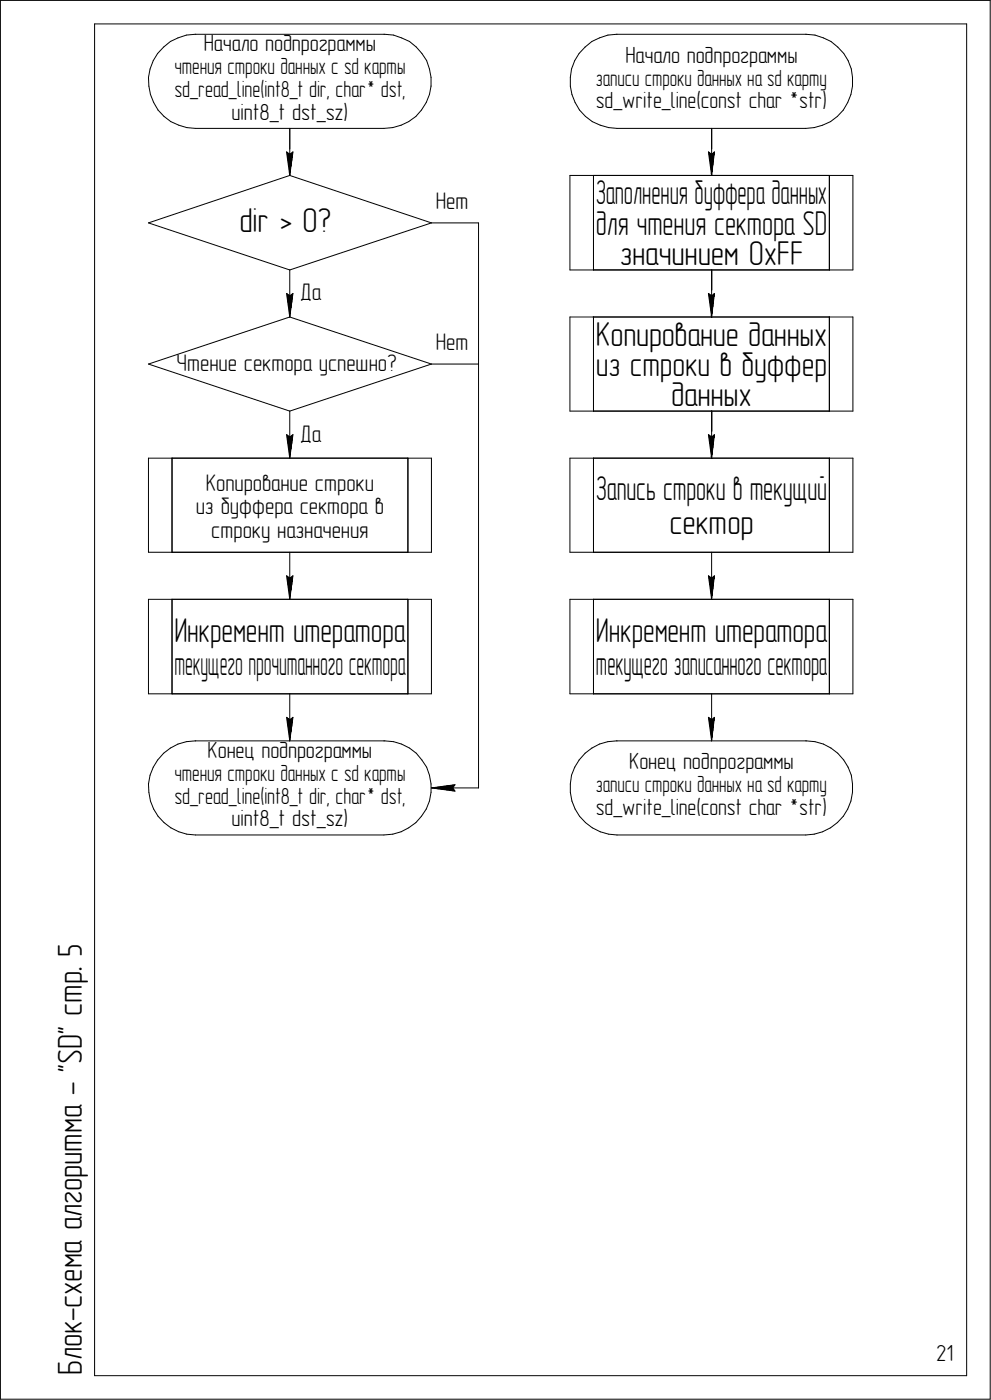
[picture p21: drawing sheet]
<svg xmlns="http://www.w3.org/2000/svg" width="210mm" height="297mm" viewBox="0 0 210 297" stroke-linecap="round" stroke-linejoin="round" font-family="sans-serif">
<defs><g id="words">
<g font-size="7.3">
<text x="126.4" y="43.4">Заполнения буффера данных</text>
<text x="50.8" y="49.3">dir &gt; 0?</text>
<text x="126.4" y="49.8">для чтения сектора SD</text>
<text x="131.5" y="56.3">значинием 0xFF</text>
<text x="126.4" y="73.4">Копирование данных</text>
<text x="126.4" y="79.8">из строки в буффер</text>
<text x="142.4" y="86.3">данных</text>
<text x="126.4" y="106.3">Запись строки в текущий</text>
<text x="142" y="113.4">сектор</text>
<text x="37" y="136.3">Инкремент итератора</text>
<text x="126.4" y="136.3">Инкремент итератора</text>
<text x="37" y="143.4">текущегопрочитанногосектора</text>
<text x="126.4" y="143.4">текущегозаписанногосектора</text>
<text x="17.4" y="206.2" transform="rotate(-90 17.4 206.2)">. 5</text>
<text x="17.4" y="215.8" transform="rotate(-90 17.4 215.8)">стр</text>
<text x="17.4" y="232.6" transform="rotate(-90 17.4 232.6)">- &quot;SD&quot;</text>
<text x="17.4" y="261.3" transform="rotate(-90 17.4 261.3)">алгоритма</text>
<text x="17.4" y="280.5" transform="rotate(-90 17.4 280.5)">-</text>
<text x="17.4" y="277.7" transform="rotate(-90 17.4 277.7)">схема</text>
<text x="17.4" y="292" transform="rotate(-90 17.4 292)">Блок</text>
</g>
<g font-size="5.1">
<text x="92.4" y="44.3">Нет</text>
<text x="63.7" y="63.7">Да</text>
<text x="92.4" y="74.3">Нет</text>
<text x="37.5" y="78.7">Чтение сектора успешно?</text>
<text x="63.7" y="93.7">Да</text>
<text x="43.7" y="104.2">Копирование строки</text>
<text x="41.5" y="109.2">из буффера сектора в</text>
<text x="44.8" y="114.2">строку назначения</text>
</g>
<g font-size="5">
<text x="43.2" y="10.9">Начало подпрограммы</text>
<text x="37" y="15.8">чтения строки данных с sd карты</text>
<text x="132.7" y="13.3">Начало подпрограммы</text>
<text x="37" y="20.6">sd_read_line(int8_t dir, char* dst,</text>
<text x="126.4" y="18.2">записи строки данных на sd карту</text>
<text x="126.4" y="23">sd_write_line(const char *str)</text>
<text x="49.1" y="25.5">uint8_t dst_sz)</text>
<text x="44" y="160.9">Конец подпрограммы</text>
<text x="37" y="165.8">чтения строки данных с sd карты</text>
<text x="133.5" y="163.3">Конец подпрограммы</text>
<text x="37" y="170.6">sd_read_line(int8_t dir, char* dst,</text>
<text x="126.4" y="168.2">записи строки данных на sd карту</text>
<text x="126.4" y="173">sd_write_line(const char *str)</text>
<text x="49.1" y="175.5">uint8_t dst_sz)</text>
</g>
<text font-size="4.9" x="198.6" y="288.9">21</text>
</g></defs>
<g fill="none" stroke="#000" stroke-width=".21">
<path d="M.1 .1v297zM.1 .1h210zM20.1 5.1v287zM20.1 5.1h185zM31.5 16.4l.1 1.9zM31.6 18.3l.3 1.8zM31.8 14.6l-.3 1.8zM32.5 12.9l-.7 1.7zM33.4 11.3l-.9 1.6zM34.7 10l1.5-1.2zM34.7 10l-1.3 1.3zM36.2 8.8l1.6-.8z"/>
<path d="M37.8 8l1.7-.5zM39.5 7.5l1.9-.2zM41.4 7.3h.1M41.5 7.3h39.9zM81.4 7.3h.2zM81.6 7.3l1.9 .2zM83.5 7.5l1.7 .5zM85.2 8l1.7 .8zM86.9 8.8l1.4 1.2zM88.3 10l1.2 1.3zM89.5 11.3l1 1.6zM90.5 12.9l.6 1.7z"/>
<path d="M91.1 14.6l.3 1.8zM91.4 18.3l-.3 1.8zM91.4 16.4v1.9zM121 16.4v1.9zM121 18.3l.3 1.8zM121.2 14.6l-.2 1.8zM121.9 12.9l-.7 1.7zM122.9 11.3l-1 1.6zM124.1 10l-1.2 1.3zM124.1 10l1.5-1.2zM125.6 8.8l1.6-.8zM127.2 8l1.7-.5z"/>
<path d="M128.9 7.5l1.9-.2zM130.8 7.3h.1M130.9 7.3h40zM171 7.3h.1M171 7.3l1.9 .2zM172.9 7.5l1.8 .5zM174.7 8l1.6 .8zM176.3 8.8l1.4 1.2zM177.7 10l1.3 1.3zM179 11.3l.9 1.6zM179.9 12.9l.7 1.7zM180.6 14.6l.2 1.8z"/>
<path d="M180.8 18.3l-.3 1.8zM180.8 16.4v1.9zM205.1 5.1v287zM210.1 .1v297zM31.9 20.1l.7 1.7zM32.6 21.8l.9 1.6zM33.5 23.4l1.3 1.3zM34.8 24.7l1.4 1.1zM36.2 25.8l1.7 .8zM37.9 26.6l1.7 .5zM39.6 27.1l1.9 .2zM41.5 27.3h39.9z"/>
<path d="M60.8 32.3l.7 5zM60.8 32.3l.7 .5zM61.5 37.3l30 10zM61.5 32.8l.6-.5zM61.5 27.3v10zM62.1 32.3l-.6 5zM81.4 27.3l1.9-.2zM83.3 27.1l1.8-.5zM85.1 26.6l1.6-.8zM86.7 25.8l1.5-1.1zM89.4 23.4l-1.2 1.3zM90.4 21.8l-1 1.6z"/>
<path d="M91.1 20.1l-.7 1.7zM120.9 37.3v20zM120.9 37.3h5zM121.3 20.1l.7 1.7zM122 21.8l.9 1.6zM122.9 23.4l1.3 1.3zM124.2 24.7l1.4 1.1zM125.6 25.8l1.7 .8zM125.9 37.3h50zM125.9 37.3v20zM127.3 26.6l1.8 .5zM129.1 27.1l1.8 .2z"/>
<path d="M130.9 27.3h40zM150.3 32.3l.7 .5zM150.3 32.3l.7 5zM151 32.8l.6-.5zM151 27.3v10zM151.6 32.3l-.6 5zM170.9 27.3l1.8-.2zM172.7 27.1l1.8-.5zM174.5 26.6l1.7-.8zM175.9 37.3v20zM175.9 37.3h5zM176.2 25.8l1.4-1.1z"/>
<path d="M178.9 23.4l-1.3 1.3zM179.8 21.8l-.9 1.6zM180.5 20.1l-.7 1.7zM180.9 37.3v20zM31.5 47.3l30-10zM31.5 47.3l30 10zM61.5 57.3l30-10zM61.5 57.3v10zM91.5 47.3h10zM101.5 47.3v120zM120.9 57.3h5zM125.9 57.3h50z"/>
<path d="M151 57.3v10zM175.9 57.3h5zM31.5 77.3l30-10zM31.5 77.3l30 10zM60.8 62.3l.7 5zM60.8 62.3l.7 .5zM61.5 67.3l30 10zM61.5 62.8l.6-.5zM62.1 62.3l-.6 5zM91.5 77.3h10zM120.9 67.3v20zM120.9 67.3h5z"/>
<path d="M125.9 67.3h50zM125.9 67.3v20zM150.3 62.3l.7 .5zM150.3 62.3l.7 5zM151 62.8l.6-.5zM151.6 62.3l-.6 5zM175.9 67.3v20zM175.9 67.3h5zM180.9 67.3v20zM31.5 97.3v20zM31.5 97.3h5zM36.5 97.3h50z"/>
<path d="M36.5 97.3v20zM60.8 92.3l.7 5zM60.8 92.3l.7 .5zM61.5 87.3l30-10zM61.5 92.8l.6-.5zM61.5 87.3v10zM62.1 92.3l-.6 5zM86.5 97.3v20zM86.5 97.3h5zM91.5 97.3v20zM120.9 97.3v20zM120.9 87.3h5z"/>
<path d="M120.9 97.3h5zM125.9 97.3h50zM125.9 87.3h50zM125.9 97.3v20zM150.3 92.3l.7 .5zM150.3 92.3l.7 5zM151 92.8l.6-.5zM151 87.3v10zM151.6 92.3l-.6 5zM175.9 97.3v20zM175.9 97.3h5zM175.9 87.3h5z"/>
<path d="M180.9 97.3v20zM31.5 117.3h5zM36.5 117.3h50zM61.5 117.3v10zM86.5 117.3h5zM120.9 117.3h5zM125.9 117.3h50zM151 117.3v10zM175.9 117.3h5zM31.5 127.3v20zM31.5 127.3h5zM36.5 127.3h50z"/>
<path d="M36.5 127.3v20zM60.8 122.3l.7 5zM60.8 122.3l.7 .5zM61.5 122.8l.6-.5zM62.1 122.3l-.6 5zM86.5 127.3v20zM86.5 127.3h5zM91.5 127.3v20zM120.9 127.3v20zM120.9 127.3h5zM125.9 127.3h50zM125.9 127.3v20z"/>
<path d="M150.3 122.3l.7 .5zM150.3 122.3l.7 5zM151 122.8l.6-.5zM151.6 122.3l-.6 5zM175.9 127.3v20zM175.9 127.3h5zM180.9 127.3v20zM31.5 147.3h5zM34.7 159.9l1.5-1.1zM34.7 159.9l-1.3 1.5zM36.2 158.8l1.6-.8zM36.5 147.3h50z"/>
<path d="M37.8 158l1.7-.5zM39.5 157.5l1.9-.2zM41.4 157.3h.1M41.5 157.3h39.9zM60.8 152.3l.7 5zM60.8 152.3l.7 .5zM61.5 152.8l.6-.5zM61.5 147.3v10zM62.1 152.3l-.6 5zM81.4 157.3h.2zM81.6 157.3l1.9 .2zM83.5 157.5l1.7 .5z"/>
<path d="M85.2 158l1.7 .8zM86.5 147.3h5zM86.9 158.8l1.4 1.1zM88.3 159.9l1.2 1.5zM120.9 147.3h5zM124.1 159.9l-1.2 1.5zM124.1 159.9l1.5-1.1zM125.6 158.8l1.6-.8zM125.9 147.3h50zM127.2 158l1.7-.5zM128.9 157.5l1.9-.2zM130.8 157.3h.1"/>
<path d="M130.9 157.3h40zM150.3 152.3l.7 .5zM150.3 152.3l.7 5zM151 152.8l.6-.5zM151 147.3v10zM151.6 152.3l-.6 5zM171 157.3h.1M171 157.3l1.9 .2zM172.9 157.5l1.8 .5zM174.7 158l1.6 .8zM175.9 147.3h5zM176.3 158.8l1.4 1.1z"/>
<path d="M177.7 159.9l1.3 1.5zM31.5 166.5l.1 1.7zM31.6 168.2l.3 1.9zM31.8 164.6l-.3 1.9zM31.9 170.1l.7 1.7zM32.5 162.9l-.7 1.7zM32.6 171.8l.9 1.5zM33.4 161.4l-.9 1.5zM33.5 173.3l1.3 1.4zM34.8 174.7l1.4 1.1zM36.2 175.8l1.7 .8zM37.9 176.6l1.7 .5z"/>
<path d="M39.6 177.1l1.9 .2zM41.5 177.3h39.9zM81.4 177.3l1.9-.2zM83.3 177.1l1.8-.5zM85.1 176.6l1.6-.8zM86.7 175.8l1.5-1.1zM89.4 173.3l-1.2 1.4zM89.5 161.4l1 1.5zM90.4 171.8l-1 1.5zM90.5 162.9l.6 1.7zM91.1 170.1l-.7 1.7zM91.1 164.6l.3 1.9z"/>
<path d="M91.4 168.2l-.3 1.9zM91.4 166.5v1.7zM91.5 167.3l5-.7zM91.5 167.3l5 .7zM91.5 167.3h10zM96 167.3l.5 .7zM96.5 166.6l-.5 .7zM121 166.5v1.7zM121 168.2l.3 1.9zM121.2 164.6l-.2 1.9zM121.3 170.1l.7 1.7zM121.9 162.9l-.7 1.7z"/>
<path d="M122 171.8l.9 1.5zM122.9 161.4l-1 1.5zM122.9 173.3l1.3 1.4zM124.2 174.7l1.4 1.1zM125.6 175.8l1.7 .8zM127.3 176.6l1.8 .5zM129.1 177.1l1.8 .2zM130.9 177.3h40zM170.9 177.3l1.8-.2zM172.7 177.1l1.8-.5zM174.5 176.6l1.7-.8zM176.2 175.8l1.4-1.1z"/>
<path d="M178.9 173.3l-1.3 1.4zM179 161.4l.9 1.5zM179.8 171.8l-.9 1.5zM179.9 162.9l.7 1.7zM180.5 170.1l-.7 1.7zM180.6 164.6l.2 1.9zM180.8 168.2l-.3 1.9zM180.8 166.5v1.7zM.1 297.1h210zM20.1 292.1h185z"/>
</g>
<g fill="#fff" stroke="#fff" stroke-width=".21">
<path d="M60.3 31.8h2.4zM60.4 31.9h2.3zM60.4 32h2.3zM60.4 32.1h2.3zM60.4 32.2h2.3zM60.4 32.3h2.3zM60.4 32.3h2.3zM60.4 32.4h2.3zM60.5 32.5h2.2zM60.5 32.6h2.2zM60.5 32.7h2.2zM60.5 32.8h2.2zM60.5 32.9h2.2zM60.5 32.9h2.2zM60.5 33h2.2zM60.5 33.1h2.1zM60.5 33.2h2.1zM60.5 33.3h2.1zM60.5 33.4h2.1zM60.5 33.4h2.1zM60.5 33.5h2.1zM60.5 33.6h2.1zM60.6 33.7h1.9zM60.6 33.8h1.9zM60.6 33.9h1.9zM60.6 34h1.9zM60.6 34h1.9zM60.6 34.1h1.9zM60.6 34.2h1.9zM60.7 34.3h1.7zM60.7 34.4h1.7zM60.7 34.5h1.7zM60.7 34.5h1.7zM60.7 34.6h1.7zM60.7 34.7h1.7zM60.7 34.8h1.7zM60.8 34.9h1.5zM60.8 35h1.5zM60.8 35.1h1.5zM60.8 35.1h1.5zM60.8 35.2h1.5zM60.8 35.3h1.5zM60.8 35.4h1.5zM60.8 35.5h1.4zM60.9 35.6h1.3zM60.9 35.6h1.3zM61 35.7h1.1zM61 35.8h1.1zM61 35.9h1.1zM61 36h1.1zM61 36.1h1zM61.1 36.2h.9zM61.1 36.2h.9zM61.1 36.3h.8zM61.2 36.4h.7zM61.2 36.5h.6zM61.2 36.6h.6zM61.3 36.7h.4zM61.3 36.7h.4zM61.4 36.8h.3zM61.4 36.9h.2zM61.4 37h.2z"/>
<path d="M60.3 31.8h2.4zM60.4 31.9h2.3zM60.4 32h2.3zM60.4 32.1h2.3zM60.4 32.2h2.3zM60.4 32.3h2.3zM60.4 32.3h2.3zM60.4 32.4h2.3zM60.5 32.5h2.2zM60.5 32.6h2.2zM60.5 32.7h2.2zM60.5 32.8h2.2zM60.5 32.9h2.2zM60.5 32.9h2.2zM60.5 33h2.2zM60.5 33.1h2.1zM60.5 33.2h2.1zM60.5 33.3h2.1zM60.5 33.4h2.1zM60.5 33.4h2.1zM60.5 33.5h2.1zM60.5 33.6h2.1zM60.6 33.7h1.9zM60.6 33.8h1.9zM60.6 33.9h1.9zM60.6 34h1.9zM60.6 34h1.9zM60.6 34.1h1.9zM60.6 34.2h1.9zM60.7 34.3h1.7zM60.7 34.4h1.7zM60.7 34.5h1.7zM60.7 34.5h1.7zM60.7 34.6h1.7zM60.7 34.7h1.7zM60.7 34.8h1.7zM60.8 34.9h1.5zM60.8 35h1.5zM60.8 35.1h1.5zM60.8 35.1h1.5zM60.8 35.2h1.5zM60.8 35.3h1.5zM60.8 35.4h1.5zM60.8 35.5h1.4zM60.9 35.6h1.3zM60.9 35.6h1.3zM61 35.7h1.1zM61 35.8h1.1zM61 35.9h1.1zM61 36h1.1zM61 36.1h1zM61.1 36.2h.9zM61.1 36.2h.9zM61.1 36.3h.8zM61.2 36.4h.7zM61.2 36.5h.6zM61.2 36.6h.6zM61.3 36.7h.4zM61.3 36.7h.4zM61.4 36.8h.3zM61.4 36.9h.2zM61.4 37h.2z"/>
<path d="M63.7 59.9h4.4zM63.7 59.9h4.4zM63.7 60h4.4zM63.7 60.1h4.4zM63.7 60.2h4.4zM63.7 60.3h4.4zM63.7 60.4h4.4zM63.7 60.5h4.4zM63.7 60.5h4.4zM63.7 60.6h4.4zM63.7 60.7h4.4zM63.7 60.8h4.4zM63.7 60.9h4.4zM63.7 61h4.4zM63.7 61h4.4zM63.7 61.1h4.4zM63.7 61.2h4.4zM63.7 61.3h4.4zM63.7 61.4h4.4zM63.7 61.5h4.4zM63.7 61.6h4.4zM63.7 61.6h4.4zM63.7 61.7h4.4zM63.7 61.8h4.4zM63.7 61.9h4.4zM63.7 62h4.4zM63.7 62.1h4.4zM63.7 62.1h4.4zM63.7 62.2h4.4zM63.7 62.3h4.4zM63.7 62.4h4.4zM63.7 62.5h4.4zM63.7 62.6h4.4zM63.7 62.7h4.4zM63.7 62.7h4.4zM63.7 62.8h4.4zM63.7 62.9h4.4zM63.7 63h4.4zM63.7 63.1h4.4zM63.7 63.2h4.4zM63.7 63.2h4.4zM63.7 63.3h4.4zM63.7 63.4h4.4zM63.7 63.5h4.4zM63.7 63.6h4.4zM63.7 63.7h4.4zM63.7 63.8h4.4zM63.7 63.8h4.4zM63.7 63.9h4.4zM63.7 64h4.4zM63.7 64.1h4.4zM63.7 64.2h4.4zM63.7 64.3h4.4zM63.7 64.3h4.4zM63.7 64.4h4.4zM63.7 64.5h4.4zM63.7 64.6h4.4zM63.7 64.7h4.4zM63.7 64.8h4.4z"/>
<path d="M92.5 40.4h6.9zM92.5 40.5h6.9zM92.5 40.6h6.9zM92.5 40.6h6.9zM92.5 40.7h6.9zM92.5 40.8h6.9zM92.5 40.9h6.9zM92.5 41h6.9zM92.5 41.1h6.9zM92.5 41.1h6.9zM92.5 41.2h6.9zM92.5 41.3h6.9zM92.5 41.4h6.9zM92.5 41.5h6.9zM92.5 41.6h6.9zM92.5 41.7h6.9zM92.5 41.7h6.9zM92.5 41.8h6.9zM92.5 41.9h6.9zM92.5 42h6.9zM92.5 42.1h6.9zM92.5 42.2h6.9zM92.5 42.2h6.9zM92.5 42.3h6.9zM92.5 42.4h6.9zM92.5 42.5h6.9zM92.5 42.6h6.9zM92.5 42.7h6.9zM92.5 42.8h6.9zM92.5 42.8h6.9zM92.5 42.9h6.9zM92.5 43h6.9zM92.5 43.1h6.9zM92.5 43.2h6.9zM92.5 43.3h6.9zM92.5 43.3h6.9zM92.5 43.4h6.9zM92.5 43.5h6.9zM92.5 43.6h6.9zM92.5 43.7h6.9zM92.5 43.8h6.9zM92.5 43.9h6.9zM92.5 43.9h6.9zM92.5 44h6.9zM92.5 44.1h6.9zM92.5 44.2h6.9zM92.5 44.3h6.9zM92.5 44.4h6.9zM92.5 44.4h6.9zM92.5 44.5h6.9zM92.5 44.6h6.9zM92.5 44.7h6.9zM92.5 44.8h6.9zM92.5 44.9h6.9zM92.5 45h6.9zM92.5 45h6.9zM92.5 45.1h6.9zM92.5 45.2h6.9zM92.5 45.3h6.9z"/>
<path d="M60.3 61.8h2.4zM60.4 61.9h2.3zM60.4 62h2.3zM60.4 62.1h2.3zM60.4 62.1h2.3zM60.4 62.2h2.3zM60.4 62.3h2.3zM60.4 62.4h2.3zM60.5 62.5h2.2zM60.5 62.6h2.2zM60.5 62.7h2.2zM60.5 62.7h2.2zM60.5 62.8h2.2zM60.5 62.9h2.2zM60.5 63h2.2zM60.5 63.1h2.1zM60.5 63.2h2.1zM60.5 63.2h2.1zM60.5 63.3h2.1zM60.5 63.4h2.1zM60.5 63.5h2.1zM60.5 63.6h2.1zM60.5 63.7h2zM60.6 63.8h1.9zM60.6 63.8h1.9zM60.6 63.9h1.9zM60.6 64h1.9zM60.6 64.1h1.9zM60.6 64.2h1.9zM60.6 64.3h1.9zM60.7 64.3h1.7zM60.7 64.4h1.7zM60.7 64.5h1.7zM60.7 64.6h1.7zM60.7 64.7h1.7zM60.7 64.8h1.7zM60.7 64.9h1.7zM60.8 64.9h1.5zM60.8 65h1.5zM60.8 65.1h1.5zM60.8 65.2h1.5zM60.8 65.3h1.5zM60.8 65.4h1.5zM60.8 65.4h1.5zM60.8 65.5h1.4zM60.9 65.6h1.3zM60.9 65.7h1.3zM61 65.8h1.1zM61 65.9h1.1zM61 66h1.1zM61 66h1.1zM61 66.1h1zM61.1 66.2h.9zM61.1 66.3h.9zM61.1 66.4h.8zM61.2 66.5h.7zM61.2 66.5h.6zM61.2 66.6h.6zM61.3 66.7h.4zM61.3 66.8h.4zM61.4 66.9h.3zM61.4 67h.2zM61.4 67.1h.2z"/>
<path d="M63.7 89.8h4.4zM63.7 89.9h4.4zM63.7 90h4.4zM63.7 90.1h4.4zM63.7 90.2h4.4zM63.7 90.3h4.4zM63.7 90.3h4.4zM63.7 90.4h4.4zM63.7 90.5h4.4zM63.7 90.6h4.4zM63.7 90.7h4.4zM63.7 90.8h4.4zM63.7 90.8h4.4zM63.7 90.9h4.4zM63.7 91h4.4zM63.7 91.1h4.4zM63.7 91.2h4.4zM63.7 91.3h4.4zM63.7 91.4h4.4zM63.7 91.4h4.4zM63.7 91.5h4.4zM63.7 91.6h4.4zM63.7 91.7h4.4zM63.7 91.8h4.4zM63.7 91.9h4.4zM63.7 91.9h4.4zM63.7 92h4.4zM63.7 92.1h4.4zM63.7 92.2h4.4zM63.7 92.3h4.4zM63.7 92.4h4.4zM63.7 92.5h4.4zM63.7 92.5h4.4zM63.7 92.6h4.4zM63.7 92.7h4.4zM63.7 92.8h4.4zM63.7 92.9h4.4zM63.7 93h4.4zM63.7 93h4.4zM63.7 93.1h4.4zM63.7 93.2h4.4zM63.7 93.3h4.4zM63.7 93.4h4.4zM63.7 93.5h4.4zM63.7 93.6h4.4zM63.7 93.6h4.4zM63.7 93.7h4.4zM63.7 93.8h4.4zM63.7 93.9h4.4zM63.7 94h4.4zM63.7 94.1h4.4zM63.7 94.1h4.4zM63.7 94.2h4.4zM63.7 94.3h4.4zM63.7 94.4h4.4zM63.7 94.5h4.4zM63.7 94.6h4.4zM63.7 94.7h4.4zM63.7 94.7h4.4z"/>
<path d="M92.5 70.4h6.9zM92.5 70.5h6.9zM92.5 70.6h6.9zM92.5 70.7h6.9zM92.5 70.8h6.9zM92.5 70.9h6.9zM92.5 71h6.9zM92.5 71h6.9zM92.5 71.1h6.9zM92.5 71.2h6.9zM92.5 71.3h6.9zM92.5 71.4h6.9zM92.5 71.5h6.9zM92.5 71.5h6.9zM92.5 71.6h6.9zM92.5 71.7h6.9zM92.5 71.8h6.9zM92.5 71.9h6.9zM92.5 72h6.9zM92.5 72.1h6.9zM92.5 72.1h6.9zM92.5 72.2h6.9zM92.5 72.3h6.9zM92.5 72.4h6.9zM92.5 72.5h6.9zM92.5 72.6h6.9zM92.5 72.6h6.9zM92.5 72.7h6.9zM92.5 72.8h6.9zM92.5 72.9h6.9zM92.5 73h6.9zM92.5 73.1h6.9zM92.5 73.2h6.9zM92.5 73.2h6.9zM92.5 73.3h6.9zM92.5 73.4h6.9zM92.5 73.5h6.9zM92.5 73.6h6.9zM92.5 73.7h6.9zM92.5 73.7h6.9zM92.5 73.8h6.9zM92.5 73.9h6.9zM92.5 74h6.9zM92.5 74.1h6.9zM92.5 74.2h6.9zM92.5 74.3h6.9zM92.5 74.3h6.9zM92.5 74.4h6.9zM92.5 74.5h6.9zM92.5 74.6h6.9zM92.5 74.7h6.9zM92.5 74.8h6.9zM92.5 74.8h6.9zM92.5 74.9h6.9zM92.5 75h6.9zM92.5 75.1h6.9zM92.5 75.2h6.9zM92.5 75.3h6.9zM92.5 75.4h6.9z"/>
<path d="M60.3 91.8h2.4zM60.4 91.9h2.3zM60.4 91.9h2.3zM60.4 92h2.3zM60.4 92.1h2.3zM60.4 92.2h2.3zM60.4 92.3h2.3zM60.4 92.4h2.3zM60.5 92.5h2.2zM60.5 92.5h2.2zM60.5 92.6h2.2zM60.5 92.7h2.2zM60.5 92.8h2.2zM60.5 92.9h2.2zM60.5 93h2.2zM60.5 93h2.1zM60.5 93.1h2.1zM60.5 93.2h2.1zM60.5 93.3h2.1zM60.5 93.4h2.1zM60.5 93.5h2.1zM60.5 93.6h2.1zM60.5 93.6h2zM60.6 93.7h1.9zM60.6 93.8h1.9zM60.6 93.9h1.9zM60.6 94h1.9zM60.6 94.1h1.9zM60.6 94.1h1.9zM60.6 94.2h1.9zM60.7 94.3h1.7zM60.7 94.4h1.7zM60.7 94.5h1.7zM60.7 94.6h1.7zM60.7 94.7h1.7zM60.7 94.7h1.7zM60.7 94.8h1.7zM60.8 94.9h1.5zM60.8 95h1.5zM60.8 95.1h1.5zM60.8 95.2h1.5zM60.8 95.2h1.5zM60.8 95.3h1.5zM60.8 95.4h1.5zM60.8 95.5h1.4zM60.9 95.6h1.3zM60.9 95.7h1.3zM61 95.8h1.1zM61 95.8h1.1zM61 95.9h1.1zM61 96h1.1zM61 96.1h1zM61.1 96.2h.9zM61.1 96.3h.9zM61.1 96.4h.8zM61.2 96.4h.7zM61.2 96.5h.6zM61.2 96.6h.6zM61.3 96.7h.4zM61.3 96.8h.4zM61.4 96.9h.3zM61.4 96.9h.2zM61.4 97h.2z"/>
<path d="M60.3 121.8h2.4zM60.4 121.9h2.3zM60.4 122h2.3zM60.4 122.1h2.3zM60.4 122.2h2.3zM60.4 122.3h2.3zM60.4 122.3h2.3zM60.4 122.4h2.3zM60.5 122.5h2.2zM60.5 122.6h2.2zM60.5 122.7h2.2zM60.5 122.8h2.2zM60.5 122.9h2.2zM60.5 122.9h2.2zM60.5 123h2.2zM60.5 123.1h2.1zM60.5 123.2h2.1zM60.5 123.3h2.1zM60.5 123.4h2.1zM60.5 123.4h2.1zM60.5 123.5h2.1zM60.5 123.6h2.1zM60.6 123.7h1.9zM60.6 123.8h1.9zM60.6 123.9h1.9zM60.6 124h1.9zM60.6 124h1.9zM60.6 124.1h1.9zM60.6 124.2h1.9zM60.7 124.3h1.7zM60.7 124.4h1.7zM60.7 124.5h1.7zM60.7 124.5h1.7zM60.7 124.6h1.7zM60.7 124.7h1.7zM60.7 124.8h1.7zM60.8 124.9h1.5zM60.8 125h1.5zM60.8 125.1h1.5zM60.8 125.1h1.5zM60.8 125.2h1.5zM60.8 125.3h1.5zM60.8 125.4h1.5zM60.8 125.5h1.4zM60.9 125.6h1.3zM60.9 125.6h1.3zM61 125.7h1.1zM61 125.8h1.1zM61 125.9h1.1zM61 126h1.1zM61 126.1h1zM61.1 126.2h.9zM61.1 126.2h.9zM61.1 126.3h.8zM61.2 126.4h.7zM61.2 126.5h.6zM61.2 126.6h.6zM61.3 126.7h.4zM61.3 126.7h.4zM61.4 126.8h.3zM61.4 126.9h.2zM61.4 127h.2z"/>
<path d="M60.3 151.8h2.4zM60.4 151.9h2.3zM60.4 152h2.3zM60.4 152.1h2.3zM60.4 152.1h2.3zM60.4 152.2h2.3zM60.4 152.3h2.3zM60.4 152.4h2.3zM60.5 152.5h2.2zM60.5 152.6h2.2zM60.5 152.7h2.2zM60.5 152.7h2.2zM60.5 152.8h2.2zM60.5 152.9h2.2zM60.5 153h2.2zM60.5 153.1h2.1zM60.5 153.2h2.1zM60.5 153.2h2.1zM60.5 153.3h2.1zM60.5 153.4h2.1zM60.5 153.5h2.1zM60.5 153.6h2.1zM60.5 153.7h2zM60.6 153.8h1.9zM60.6 153.8h1.9zM60.6 153.9h1.9zM60.6 154h1.9zM60.6 154.1h1.9zM60.6 154.2h1.9zM60.6 154.3h1.9zM60.7 154.3h1.7zM60.7 154.4h1.7zM60.7 154.5h1.7zM60.7 154.6h1.7zM60.7 154.7h1.7zM60.7 154.8h1.7zM60.7 154.9h1.7zM60.8 154.9h1.5zM60.8 155h1.5zM60.8 155.1h1.5zM60.8 155.2h1.5zM60.8 155.3h1.5zM60.8 155.4h1.5zM60.8 155.4h1.5zM60.8 155.5h1.4zM60.9 155.6h1.3zM60.9 155.7h1.3zM61 155.8h1.1zM61 155.9h1.1zM61 156h1.1zM61 156h1.1zM61 156.1h1zM61.1 156.2h.9zM61.1 156.3h.9zM61.1 156.4h.8zM61.2 156.5h.7zM61.2 156.5h.6zM61.2 156.6h.6zM61.3 156.7h.4zM61.3 156.8h.4zM61.4 156.9h.3zM61.4 157h.2zM61.4 157.1h.2z"/>
<path d="M96.4 166.1h.6zM95.8 166.2h1.2zM95.2 166.3h1.8zM94.6 166.4h2.4zM94 166.5h3zM93.3 166.5h3.7zM93.1 166.6h3.9zM93 166.7h4zM92.7 166.8h4.3zM92.5 166.9h4.5zM92.4 167h4.6zM92.1 167h4.9zM91.9 167.1h5.1zM91.8 167.2h5.2zM91.5 167.3h5.5zM91.8 167.4h5.2zM91.9 167.5h5.1zM92.1 167.6h4.9zM92.4 167.6h4.6zM92.5 167.7h4.5zM92.7 167.8h4.3zM93 167.9h4zM93.1 168h3.9zM93.3 168.1h3.7zM94.1 168.1h2.9zM94.8 168.2h2.2zM95.6 168.3h1.4zM96.4 168.4h.6z"/>
<path d="M149.7 31.8h2.4zM149.8 31.9h2.3zM149.8 32h2.3zM149.8 32.1h2.3zM149.8 32.2h2.3zM149.8 32.3h2.3zM149.8 32.3h2.3zM149.8 32.4h2.3zM149.9 32.5h2.2zM149.9 32.6h2.2zM149.9 32.7h2.2zM149.9 32.8h2.2zM149.9 32.9h2.2zM149.9 32.9h2.2zM149.9 33h2.2zM149.9 33.1h2.1zM149.9 33.2h2.1zM149.9 33.3h2.1zM149.9 33.4h2.1zM149.9 33.4h2.1zM149.9 33.5h2.1zM149.9 33.6h2.1zM150 33.7h1.9zM150 33.8h1.9zM150 33.9h1.9zM150 34h1.9zM150 34h1.9zM150 34.1h1.9zM150 34.2h1.9zM150.1 34.3h1.7zM150.1 34.4h1.7zM150.1 34.5h1.7zM150.1 34.5h1.7zM150.1 34.6h1.7zM150.1 34.7h1.7zM150.1 34.8h1.7zM150.2 34.9h1.5zM150.2 35h1.5zM150.2 35.1h1.5zM150.2 35.1h1.5zM150.2 35.2h1.5zM150.2 35.3h1.5zM150.2 35.4h1.5zM150.2 35.5h1.4zM150.3 35.6h1.3zM150.3 35.6h1.3zM150.4 35.7h1.2zM150.4 35.8h1.2zM150.5 35.9h1.1zM150.5 36h1zM150.5 36.1h1zM150.5 36.2h.9zM150.5 36.2h.9zM150.6 36.3h.8zM150.6 36.4h.7zM150.7 36.5h.6zM150.7 36.6h.6zM150.7 36.7h.5zM150.8 36.7h.4zM150.8 36.8h.3zM150.9 36.9h.2zM150.9 37h.2z"/>
<path d="M149.7 31.8h2.4zM149.8 31.9h2.3zM149.8 32h2.3zM149.8 32.1h2.3zM149.8 32.2h2.3zM149.8 32.3h2.3zM149.8 32.3h2.3zM149.8 32.4h2.3zM149.9 32.5h2.2zM149.9 32.6h2.2zM149.9 32.7h2.2zM149.9 32.8h2.2zM149.9 32.9h2.2zM149.9 32.9h2.2zM149.9 33h2.2zM149.9 33.1h2.1zM149.9 33.2h2.1zM149.9 33.3h2.1zM149.9 33.4h2.1zM149.9 33.4h2.1zM149.9 33.5h2.1zM149.9 33.6h2.1zM150 33.7h1.9zM150 33.8h1.9zM150 33.9h1.9zM150 34h1.9zM150 34h1.9zM150 34.1h1.9zM150 34.2h1.9zM150.1 34.3h1.7zM150.1 34.4h1.7zM150.1 34.5h1.7zM150.1 34.5h1.7zM150.1 34.6h1.7zM150.1 34.7h1.7zM150.1 34.8h1.7zM150.2 34.9h1.5zM150.2 35h1.5zM150.2 35.1h1.5zM150.2 35.1h1.5zM150.2 35.2h1.5zM150.2 35.3h1.5zM150.2 35.4h1.5zM150.2 35.5h1.4zM150.3 35.6h1.3zM150.3 35.6h1.3zM150.4 35.7h1.2zM150.4 35.8h1.2zM150.5 35.9h1.1zM150.5 36h1zM150.5 36.1h1zM150.5 36.2h.9zM150.5 36.2h.9zM150.6 36.3h.8zM150.6 36.4h.7zM150.7 36.5h.6zM150.7 36.6h.6zM150.7 36.7h.5zM150.8 36.7h.4zM150.8 36.8h.3zM150.9 36.9h.2zM150.9 37h.2z"/>
<path d="M149.7 151.8h2.4zM149.8 151.9h2.3zM149.8 152h2.3zM149.8 152.1h2.3zM149.8 152.1h2.3zM149.8 152.2h2.3zM149.8 152.3h2.3zM149.8 152.4h2.3zM149.9 152.5h2.2zM149.9 152.6h2.2zM149.9 152.7h2.2zM149.9 152.7h2.2zM149.9 152.8h2.2zM149.9 152.9h2.2zM149.9 153h2.2zM149.9 153.1h2.1zM149.9 153.2h2.1zM149.9 153.2h2.1zM149.9 153.3h2.1zM149.9 153.4h2.1zM149.9 153.5h2.1zM149.9 153.6h2.1zM149.9 153.7h2zM150 153.8h1.9zM150 153.8h1.9zM150 153.9h1.9zM150 154h1.9zM150 154.1h1.9zM150 154.2h1.9zM150 154.3h1.9zM150.1 154.3h1.7zM150.1 154.4h1.7zM150.1 154.5h1.7zM150.1 154.6h1.7zM150.1 154.7h1.7zM150.1 154.8h1.7zM150.1 154.9h1.7zM150.2 154.9h1.5zM150.2 155h1.5zM150.2 155.1h1.5zM150.2 155.2h1.5zM150.2 155.3h1.5zM150.2 155.4h1.5zM150.2 155.4h1.5zM150.2 155.5h1.4zM150.3 155.6h1.3zM150.3 155.7h1.3zM150.4 155.8h1.2zM150.4 155.9h1.2zM150.5 156h1.1zM150.5 156h1zM150.5 156.1h1zM150.5 156.2h.9zM150.5 156.3h.9zM150.6 156.4h.8zM150.6 156.5h.7zM150.7 156.5h.6zM150.7 156.6h.6zM150.7 156.7h.5zM150.8 156.8h.4zM150.8 156.9h.3zM150.9 157h.2zM150.9 157.1h.2z"/>
<path d="M149.7 31.8h2.4zM149.8 31.9h2.3zM149.8 32h2.3zM149.8 32.1h2.3zM149.8 32.2h2.3zM149.8 32.3h2.3zM149.8 32.3h2.3zM149.8 32.4h2.3zM149.9 32.5h2.2zM149.9 32.6h2.2zM149.9 32.7h2.2zM149.9 32.8h2.2zM149.9 32.9h2.2zM149.9 32.9h2.2zM149.9 33h2.2zM149.9 33.1h2.1zM149.9 33.2h2.1zM149.9 33.3h2.1zM149.9 33.4h2.1zM149.9 33.4h2.1zM149.9 33.5h2.1zM149.9 33.6h2.1zM150 33.7h1.9zM150 33.8h1.9zM150 33.9h1.9zM150 34h1.9zM150 34h1.9zM150 34.1h1.9zM150 34.2h1.9zM150.1 34.3h1.7zM150.1 34.4h1.7zM150.1 34.5h1.7zM150.1 34.5h1.7zM150.1 34.6h1.7zM150.1 34.7h1.7zM150.1 34.8h1.7zM150.2 34.9h1.5zM150.2 35h1.5zM150.2 35.1h1.5zM150.2 35.1h1.5zM150.2 35.2h1.5zM150.2 35.3h1.5zM150.2 35.4h1.5zM150.2 35.5h1.4zM150.3 35.6h1.3zM150.3 35.6h1.3zM150.4 35.7h1.2zM150.4 35.8h1.2zM150.5 35.9h1.1zM150.5 36h1zM150.5 36.1h1zM150.5 36.2h.9zM150.5 36.2h.9zM150.6 36.3h.8zM150.6 36.4h.7zM150.7 36.5h.6zM150.7 36.6h.6zM150.7 36.7h.5zM150.8 36.7h.4zM150.8 36.8h.3zM150.9 36.9h.2zM150.9 37h.2z"/>
<path d="M149.7 61.8h2.4zM149.8 61.9h2.3zM149.8 62h2.3zM149.8 62.1h2.3zM149.8 62.1h2.3zM149.8 62.2h2.3zM149.8 62.3h2.3zM149.8 62.4h2.3zM149.9 62.5h2.2zM149.9 62.6h2.2zM149.9 62.7h2.2zM149.9 62.7h2.2zM149.9 62.8h2.2zM149.9 62.9h2.2zM149.9 63h2.2zM149.9 63.1h2.1zM149.9 63.2h2.1zM149.9 63.2h2.1zM149.9 63.3h2.1zM149.9 63.4h2.1zM149.9 63.5h2.1zM149.9 63.6h2.1zM149.9 63.7h2zM150 63.8h1.9zM150 63.8h1.9zM150 63.9h1.9zM150 64h1.9zM150 64.1h1.9zM150 64.2h1.9zM150 64.3h1.9zM150.1 64.3h1.7zM150.1 64.4h1.7zM150.1 64.5h1.7zM150.1 64.6h1.7zM150.1 64.7h1.7zM150.1 64.8h1.7zM150.1 64.9h1.7zM150.2 64.9h1.5zM150.2 65h1.5zM150.2 65.1h1.5zM150.2 65.2h1.5zM150.2 65.3h1.5zM150.2 65.4h1.5zM150.2 65.4h1.5zM150.2 65.5h1.4zM150.3 65.6h1.3zM150.3 65.7h1.3zM150.4 65.8h1.2zM150.4 65.9h1.2zM150.5 66h1.1zM150.5 66h1zM150.5 66.1h1zM150.5 66.2h.9zM150.5 66.3h.9zM150.6 66.4h.8zM150.6 66.5h.7zM150.7 66.5h.6zM150.7 66.6h.6zM150.7 66.7h.5zM150.8 66.8h.4zM150.8 66.9h.3zM150.9 67h.2zM150.9 67.1h.2z"/>
<path d="M149.7 61.8h2.4zM149.8 61.9h2.3zM149.8 62h2.3zM149.8 62.1h2.3zM149.8 62.1h2.3zM149.8 62.2h2.3zM149.8 62.3h2.3zM149.8 62.4h2.3zM149.9 62.5h2.2zM149.9 62.6h2.2zM149.9 62.7h2.2zM149.9 62.7h2.2zM149.9 62.8h2.2zM149.9 62.9h2.2zM149.9 63h2.2zM149.9 63.1h2.1zM149.9 63.2h2.1zM149.9 63.2h2.1zM149.9 63.3h2.1zM149.9 63.4h2.1zM149.9 63.5h2.1zM149.9 63.6h2.1zM149.9 63.7h2zM150 63.8h1.9zM150 63.8h1.9zM150 63.9h1.9zM150 64h1.9zM150 64.1h1.9zM150 64.2h1.9zM150 64.3h1.9zM150.1 64.3h1.7zM150.1 64.4h1.7zM150.1 64.5h1.7zM150.1 64.6h1.7zM150.1 64.7h1.7zM150.1 64.8h1.7zM150.1 64.9h1.7zM150.2 64.9h1.5zM150.2 65h1.5zM150.2 65.1h1.5zM150.2 65.2h1.5zM150.2 65.3h1.5zM150.2 65.4h1.5zM150.2 65.4h1.5zM150.2 65.5h1.4zM150.3 65.6h1.3zM150.3 65.7h1.3zM150.4 65.8h1.2zM150.4 65.9h1.2zM150.5 66h1.1zM150.5 66h1zM150.5 66.1h1zM150.5 66.2h.9zM150.5 66.3h.9zM150.6 66.4h.8zM150.6 66.5h.7zM150.7 66.5h.6zM150.7 66.6h.6zM150.7 66.7h.5zM150.8 66.8h.4zM150.8 66.9h.3zM150.9 67h.2zM150.9 67.1h.2z"/>
<path d="M149.7 61.8h2.4zM149.8 61.9h2.3zM149.8 62h2.3zM149.8 62.1h2.3zM149.8 62.1h2.3zM149.8 62.2h2.3zM149.8 62.3h2.3zM149.8 62.4h2.3zM149.9 62.5h2.2zM149.9 62.6h2.2zM149.9 62.7h2.2zM149.9 62.7h2.2zM149.9 62.8h2.2zM149.9 62.9h2.2zM149.9 63h2.2zM149.9 63.1h2.1zM149.9 63.2h2.1zM149.9 63.2h2.1zM149.9 63.3h2.1zM149.9 63.4h2.1zM149.9 63.5h2.1zM149.9 63.6h2.1zM149.9 63.7h2zM150 63.8h1.9zM150 63.8h1.9zM150 63.9h1.9zM150 64h1.9zM150 64.1h1.9zM150 64.2h1.9zM150 64.3h1.9zM150.1 64.3h1.7zM150.1 64.4h1.7zM150.1 64.5h1.7zM150.1 64.6h1.7zM150.1 64.7h1.7zM150.1 64.8h1.7zM150.1 64.9h1.7zM150.2 64.9h1.5zM150.2 65h1.5zM150.2 65.1h1.5zM150.2 65.2h1.5zM150.2 65.3h1.5zM150.2 65.4h1.5zM150.2 65.4h1.5zM150.2 65.5h1.4zM150.3 65.6h1.3zM150.3 65.7h1.3zM150.4 65.8h1.2zM150.4 65.9h1.2zM150.5 66h1.1zM150.5 66h1zM150.5 66.1h1zM150.5 66.2h.9zM150.5 66.3h.9zM150.6 66.4h.8zM150.6 66.5h.7zM150.7 66.5h.6zM150.7 66.6h.6zM150.7 66.7h.5zM150.8 66.8h.4zM150.8 66.9h.3zM150.9 67h.2zM150.9 67.1h.2z"/>
<path d="M149.7 61.8h2.4zM149.8 61.9h2.3zM149.8 62h2.3zM149.8 62.1h2.3zM149.8 62.1h2.3zM149.8 62.2h2.3zM149.8 62.3h2.3zM149.8 62.4h2.3zM149.9 62.5h2.2zM149.9 62.6h2.2zM149.9 62.7h2.2zM149.9 62.7h2.2zM149.9 62.8h2.2zM149.9 62.9h2.2zM149.9 63h2.2zM149.9 63.1h2.1zM149.9 63.2h2.1zM149.9 63.2h2.1zM149.9 63.3h2.1zM149.9 63.4h2.1zM149.9 63.5h2.1zM149.9 63.6h2.1zM149.9 63.7h2zM150 63.8h1.9zM150 63.8h1.9zM150 63.9h1.9zM150 64h1.9zM150 64.1h1.9zM150 64.2h1.9zM150 64.3h1.9zM150.1 64.3h1.7zM150.1 64.4h1.7zM150.1 64.5h1.7zM150.1 64.6h1.7zM150.1 64.7h1.7zM150.1 64.8h1.7zM150.1 64.9h1.7zM150.2 64.9h1.5zM150.2 65h1.5zM150.2 65.1h1.5zM150.2 65.2h1.5zM150.2 65.3h1.5zM150.2 65.4h1.5zM150.2 65.4h1.5zM150.2 65.5h1.4zM150.3 65.6h1.3zM150.3 65.7h1.3zM150.4 65.8h1.2zM150.4 65.9h1.2zM150.5 66h1.1zM150.5 66h1zM150.5 66.1h1zM150.5 66.2h.9zM150.5 66.3h.9zM150.6 66.4h.8zM150.6 66.5h.7zM150.7 66.5h.6zM150.7 66.6h.6zM150.7 66.7h.5zM150.8 66.8h.4zM150.8 66.9h.3zM150.9 67h.2zM150.9 67.1h.2z"/>
<path d="M149.7 91.8h2.4zM149.8 91.9h2.3zM149.8 91.9h2.3zM149.8 92h2.3zM149.8 92.1h2.3zM149.8 92.2h2.3zM149.8 92.3h2.3zM149.8 92.4h2.3zM149.9 92.5h2.2zM149.9 92.5h2.2zM149.9 92.6h2.2zM149.9 92.7h2.2zM149.9 92.8h2.2zM149.9 92.9h2.2zM149.9 93h2.2zM149.9 93h2.1zM149.9 93.1h2.1zM149.9 93.2h2.1zM149.9 93.3h2.1zM149.9 93.4h2.1zM149.9 93.5h2.1zM149.9 93.6h2.1zM149.9 93.6h2zM150 93.7h1.9zM150 93.8h1.9zM150 93.9h1.9zM150 94h1.9zM150 94.1h1.9zM150 94.1h1.9zM150 94.2h1.9zM150.1 94.3h1.7zM150.1 94.4h1.7zM150.1 94.5h1.7zM150.1 94.6h1.7zM150.1 94.7h1.7zM150.1 94.7h1.7zM150.1 94.8h1.7zM150.2 94.9h1.5zM150.2 95h1.5zM150.2 95.1h1.5zM150.2 95.2h1.5zM150.2 95.2h1.5zM150.2 95.3h1.5zM150.2 95.4h1.5zM150.2 95.5h1.4zM150.3 95.6h1.3zM150.3 95.7h1.3zM150.4 95.8h1.2zM150.4 95.8h1.2zM150.5 95.9h1.1zM150.5 96h1zM150.5 96.1h1zM150.5 96.2h.9zM150.5 96.3h.9zM150.6 96.4h.8zM150.6 96.4h.7zM150.7 96.5h.6zM150.7 96.6h.6zM150.7 96.7h.5zM150.8 96.8h.4zM150.8 96.9h.3zM150.9 96.9h.2zM150.9 97h.2z"/>
<path d="M149.7 91.8h2.4zM149.8 91.9h2.3zM149.8 91.9h2.3zM149.8 92h2.3zM149.8 92.1h2.3zM149.8 92.2h2.3zM149.8 92.3h2.3zM149.8 92.4h2.3zM149.9 92.5h2.2zM149.9 92.5h2.2zM149.9 92.6h2.2zM149.9 92.7h2.2zM149.9 92.8h2.2zM149.9 92.9h2.2zM149.9 93h2.2zM149.9 93h2.1zM149.9 93.1h2.1zM149.9 93.2h2.1zM149.9 93.3h2.1zM149.9 93.4h2.1zM149.9 93.5h2.1zM149.9 93.6h2.1zM149.9 93.6h2zM150 93.7h1.9zM150 93.8h1.9zM150 93.9h1.9zM150 94h1.9zM150 94.1h1.9zM150 94.1h1.9zM150 94.2h1.9zM150.1 94.3h1.7zM150.1 94.4h1.7zM150.1 94.5h1.7zM150.1 94.6h1.7zM150.1 94.7h1.7zM150.1 94.7h1.7zM150.1 94.8h1.7zM150.2 94.9h1.5zM150.2 95h1.5zM150.2 95.1h1.5zM150.2 95.2h1.5zM150.2 95.2h1.5zM150.2 95.3h1.5zM150.2 95.4h1.5zM150.2 95.5h1.4zM150.3 95.6h1.3zM150.3 95.7h1.3zM150.4 95.8h1.2zM150.4 95.8h1.2zM150.5 95.9h1.1zM150.5 96h1zM150.5 96.1h1zM150.5 96.2h.9zM150.5 96.3h.9zM150.6 96.4h.8zM150.6 96.4h.7zM150.7 96.5h.6zM150.7 96.6h.6zM150.7 96.7h.5zM150.8 96.8h.4zM150.8 96.9h.3zM150.9 96.9h.2zM150.9 97h.2z"/>
<path d="M149.7 91.8h2.4zM149.8 91.9h2.3zM149.8 91.9h2.3zM149.8 92h2.3zM149.8 92.1h2.3zM149.8 92.2h2.3zM149.8 92.3h2.3zM149.8 92.4h2.3zM149.9 92.5h2.2zM149.9 92.5h2.2zM149.9 92.6h2.2zM149.9 92.7h2.2zM149.9 92.8h2.2zM149.9 92.9h2.2zM149.9 93h2.2zM149.9 93h2.1zM149.9 93.1h2.1zM149.9 93.2h2.1zM149.9 93.3h2.1zM149.9 93.4h2.1zM149.9 93.5h2.1zM149.9 93.6h2.1zM149.9 93.6h2zM150 93.7h1.9zM150 93.8h1.9zM150 93.9h1.9zM150 94h1.9zM150 94.1h1.9zM150 94.1h1.9zM150 94.2h1.9zM150.1 94.3h1.7zM150.1 94.4h1.7zM150.1 94.5h1.7zM150.1 94.6h1.7zM150.1 94.7h1.7zM150.1 94.7h1.7zM150.1 94.8h1.7zM150.2 94.9h1.5zM150.2 95h1.5zM150.2 95.1h1.5zM150.2 95.2h1.5zM150.2 95.2h1.5zM150.2 95.3h1.5zM150.2 95.4h1.5zM150.2 95.5h1.4zM150.3 95.6h1.3zM150.3 95.7h1.3zM150.4 95.8h1.2zM150.4 95.8h1.2zM150.5 95.9h1.1zM150.5 96h1zM150.5 96.1h1zM150.5 96.2h.9zM150.5 96.3h.9zM150.6 96.4h.8zM150.6 96.4h.7zM150.7 96.5h.6zM150.7 96.6h.6zM150.7 96.7h.5zM150.8 96.8h.4zM150.8 96.9h.3zM150.9 96.9h.2zM150.9 97h.2z"/>
<path d="M149.7 91.8h2.4zM149.8 91.9h2.3zM149.8 91.9h2.3zM149.8 92h2.3zM149.8 92.1h2.3zM149.8 92.2h2.3zM149.8 92.3h2.3zM149.8 92.4h2.3zM149.9 92.5h2.2zM149.9 92.5h2.2zM149.9 92.6h2.2zM149.9 92.7h2.2zM149.9 92.8h2.2zM149.9 92.9h2.2zM149.9 93h2.2zM149.9 93h2.1zM149.9 93.1h2.1zM149.9 93.2h2.1zM149.9 93.3h2.1zM149.9 93.4h2.1zM149.9 93.5h2.1zM149.9 93.6h2.1zM149.9 93.6h2zM150 93.7h1.9zM150 93.8h1.9zM150 93.9h1.9zM150 94h1.9zM150 94.1h1.9zM150 94.1h1.9zM150 94.2h1.9zM150.1 94.3h1.7zM150.1 94.4h1.7zM150.1 94.5h1.7zM150.1 94.6h1.7zM150.1 94.7h1.7zM150.1 94.7h1.7zM150.1 94.8h1.7zM150.2 94.9h1.5zM150.2 95h1.5zM150.2 95.1h1.5zM150.2 95.2h1.5zM150.2 95.2h1.5zM150.2 95.3h1.5zM150.2 95.4h1.5zM150.2 95.5h1.4zM150.3 95.6h1.3zM150.3 95.7h1.3zM150.4 95.8h1.2zM150.4 95.8h1.2zM150.5 95.9h1.1zM150.5 96h1zM150.5 96.1h1zM150.5 96.2h.9zM150.5 96.3h.9zM150.6 96.4h.8zM150.6 96.4h.7zM150.7 96.5h.6zM150.7 96.6h.6zM150.7 96.7h.5zM150.8 96.8h.4zM150.8 96.9h.3zM150.9 96.9h.2zM150.9 97h.2z"/>
<path d="M149.7 91.8h2.4zM149.8 91.9h2.3zM149.8 91.9h2.3zM149.8 92h2.3zM149.8 92.1h2.3zM149.8 92.2h2.3zM149.8 92.3h2.3zM149.8 92.4h2.3zM149.9 92.5h2.2zM149.9 92.5h2.2zM149.9 92.6h2.2zM149.9 92.7h2.2zM149.9 92.8h2.2zM149.9 92.9h2.2zM149.9 93h2.2zM149.9 93h2.1zM149.9 93.1h2.1zM149.9 93.2h2.1zM149.9 93.3h2.1zM149.9 93.4h2.1zM149.9 93.5h2.1zM149.9 93.6h2.1zM149.9 93.6h2zM150 93.7h1.9zM150 93.8h1.9zM150 93.9h1.9zM150 94h1.9zM150 94.1h1.9zM150 94.1h1.9zM150 94.2h1.9zM150.1 94.3h1.7zM150.1 94.4h1.7zM150.1 94.5h1.7zM150.1 94.6h1.7zM150.1 94.7h1.7zM150.1 94.7h1.7zM150.1 94.8h1.7zM150.2 94.9h1.5zM150.2 95h1.5zM150.2 95.1h1.5zM150.2 95.2h1.5zM150.2 95.2h1.5zM150.2 95.3h1.5zM150.2 95.4h1.5zM150.2 95.5h1.4zM150.3 95.6h1.3zM150.3 95.7h1.3zM150.4 95.8h1.2zM150.4 95.8h1.2zM150.5 95.9h1.1zM150.5 96h1zM150.5 96.1h1zM150.5 96.2h.9zM150.5 96.3h.9zM150.6 96.4h.8zM150.6 96.4h.7zM150.7 96.5h.6zM150.7 96.6h.6zM150.7 96.7h.5zM150.8 96.8h.4zM150.8 96.9h.3zM150.9 96.9h.2zM150.9 97h.2z"/>
<path d="M149.7 121.8h2.4zM149.8 121.9h2.3zM149.8 122h2.3zM149.8 122.1h2.3zM149.8 122.2h2.3zM149.8 122.3h2.3zM149.8 122.3h2.3zM149.8 122.4h2.3zM149.9 122.5h2.2zM149.9 122.6h2.2zM149.9 122.7h2.2zM149.9 122.8h2.2zM149.9 122.9h2.2zM149.9 122.9h2.2zM149.9 123h2.2zM149.9 123.1h2.1zM149.9 123.2h2.1zM149.9 123.3h2.1zM149.9 123.4h2.1zM149.9 123.4h2.1zM149.9 123.5h2.1zM149.9 123.6h2.1zM150 123.7h1.9zM150 123.8h1.9zM150 123.9h1.9zM150 124h1.9zM150 124h1.9zM150 124.1h1.9zM150 124.2h1.9zM150.1 124.3h1.7zM150.1 124.4h1.7zM150.1 124.5h1.7zM150.1 124.5h1.7zM150.1 124.6h1.7zM150.1 124.7h1.7zM150.1 124.8h1.7zM150.2 124.9h1.5zM150.2 125h1.5zM150.2 125.1h1.5zM150.2 125.1h1.5zM150.2 125.2h1.5zM150.2 125.3h1.5zM150.2 125.4h1.5zM150.2 125.5h1.4zM150.3 125.6h1.3zM150.3 125.6h1.3zM150.4 125.7h1.2zM150.4 125.8h1.2zM150.5 125.9h1.1zM150.5 126h1zM150.5 126.1h1zM150.5 126.2h.9zM150.5 126.2h.9zM150.6 126.3h.8zM150.6 126.4h.7zM150.7 126.5h.6zM150.7 126.6h.6zM150.7 126.7h.5zM150.8 126.7h.4zM150.8 126.8h.3zM150.9 126.9h.2zM150.9 127h.2z"/>
<path d="M11.8 200.4h7.1zM11.8 200.5h7.1zM11.8 200.6h7.1zM11.8 200.7h7.1zM11.8 200.7h7.1zM11.8 200.8h7.1zM11.8 200.9h7.1zM11.8 201h7.1zM11.8 201.1h7.1zM11.8 201.2h7.1zM11.8 201.3h7.1zM11.8 201.3h7.1zM11.8 201.4h7.1zM11.8 201.5h7.1zM11.8 201.6h7.1zM11.8 201.7h7.1zM11.8 201.8h7.1zM11.8 201.8h7.1zM11.8 201.9h7.1zM11.8 202h7.1zM11.8 202.1h7.1zM11.8 202.2h7.1zM11.8 202.3h7.1zM11.8 202.4h7.1zM11.8 202.4h7.1zM11.8 202.5h7.1zM11.8 202.6h7.1zM11.8 202.7h7.1zM11.8 202.8h7.1zM11.8 202.9h7.1zM11.8 202.9h7.1zM11.8 203h7.1zM11.8 203.1h7.1zM11.8 203.2h7.1zM11.8 203.3h7.1zM11.8 203.4h7.1zM11.8 203.5h7.1zM11.8 203.5h7.1zM11.8 203.6h7.1zM11.8 203.7h7.1zM11.8 203.8h7.1zM11.8 203.9h7.1zM11.8 204h7.1zM11.8 204h7.1zM11.8 204.1h7.1zM11.8 204.2h7.1zM11.8 204.3h7.1zM11.8 204.4h7.1zM11.8 204.5h7.1zM11.8 204.6h7.1zM11.8 204.6h7.1zM11.8 204.7h7.1zM11.8 204.8h7.1zM11.8 204.9h7.1zM11.8 205h7.1zM11.8 205.1h7.1zM11.8 205.1h7.1zM11.8 205.2h7.1zM11.8 205.3h7.1zM11.8 205.4h7.1zM11.8 205.5h7.1zM11.8 205.6h7.1zM11.8 205.7h7.1zM11.8 205.7h7.1zM11.8 205.8h7.1zM11.8 205.9h7.1zM11.8 206h7.1zM11.8 206.1h7.1zM11.8 206.2h7.1zM11.8 206.2h7.1zM11.8 206.3h7.1zM11.8 206.4h7.1zM11.8 206.5h7.1zM11.8 206.6h7.1zM11.8 206.7h7.1zM11.8 206.8h7.1zM11.8 206.8h7.1zM11.8 206.9h7.1zM11.8 207h7.1zM11.8 207.1h7.1zM11.8 207.2h7.1zM11.8 207.3h7.1zM11.8 207.3h7.1zM11.8 207.4h7.1zM11.8 207.5h7.1zM11.8 207.6h7.1zM11.8 207.7h7.1zM11.8 207.8h7.1zM11.8 207.9h7.1zM11.8 207.9h7.1zM11.8 208h7.1zM11.8 208.1h7.1zM11.8 208.2h7.1zM11.8 208.3h7.1zM11.8 208.4h7.1zM11.8 208.4h7.1zM11.8 208.5h7.1zM11.8 208.6h7.1zM11.8 208.7h7.1zM11.8 208.8h7.1zM11.8 208.9h7.1zM11.8 209h7.1zM11.8 209h7.1zM11.8 209.1h7.1zM11.8 209.2h7.1zM11.8 209.3h7.1zM11.8 209.4h7.1zM11.8 209.5h7.1zM11.8 209.6h7.1zM11.8 209.6h7.1zM11.8 209.7h7.1zM11.8 209.8h7.1zM11.8 209.9h7.1zM11.8 210h7.1zM11.8 210.1h7.1zM11.8 210.1h7.1zM11.8 210.2h7.1zM11.8 210.3h7.1zM11.8 210.4h7.1zM11.8 210.5h7.1zM11.8 210.6h7.1zM11.8 210.7h7.1zM11.8 210.7h7.1zM11.8 210.8h7.1zM11.8 210.9h7.1zM11.8 211h7.1zM11.8 211.1h7.1zM11.8 211.2h7.1zM11.8 211.2h7.1zM11.8 211.3h7.1zM11.8 211.4h7.1zM11.8 211.5h7.1zM11.8 211.6h7.1zM11.8 211.7h7.1zM11.8 211.8h7.1zM11.8 211.8h7.1zM11.8 211.9h7.1zM11.8 212h7.1zM11.8 212.1h7.1zM11.8 212.2h7.1zM11.8 212.3h7.1zM11.8 212.3h7.1zM11.8 212.4h7.1zM11.8 212.5h7.1zM11.8 212.6h7.1zM11.8 212.7h7.1zM11.8 212.8h7.1zM11.8 212.9h7.1zM11.8 212.9h7.1zM11.8 213h7.1zM11.8 213.1h7.1zM11.8 213.2h7.1zM11.8 213.3h7.1zM11.8 213.4h7.1zM11.8 213.4h7.1zM11.8 213.5h7.1zM11.8 213.6h7.1zM11.8 213.7h7.1zM11.8 213.8h7.1zM11.8 213.9h7.1zM11.8 214h7.1zM11.8 214h7.1zM11.8 214.1h7.1zM11.8 214.2h7.1zM11.8 214.3h7.1zM11.8 214.4h7.1zM11.8 214.5h7.1zM11.8 214.5h7.1zM11.8 214.6h7.1zM11.8 214.7h7.1zM11.8 214.8h7.1zM11.8 214.9h7.1zM11.8 215h7.1zM11.8 215.1h7.1zM11.8 215.1h7.1zM11.8 215.2h7.1zM11.8 215.3h7.1zM11.8 215.4h7.1zM11.8 215.5h7.1zM11.8 215.6h7.1zM11.8 215.6h7.1zM11.8 215.7h7.1zM11.8 215.8h7.1zM11.8 215.9h7.1zM11.8 216h7.1zM11.8 216.1h7.1zM11.8 216.2h7.1zM11.8 216.2h7.1zM11.8 216.3h7.1zM11.8 216.4h7.1zM11.8 216.5h7.1zM11.8 216.6h7.1zM11.8 216.7h7.1zM11.8 216.7h7.1zM11.8 216.8h7.1zM11.8 216.9h7.1zM11.8 217h7.1zM11.8 217.1h7.1zM11.8 217.2h7.1zM11.8 217.3h7.1zM11.8 217.3h7.1zM11.8 217.4h7.1zM11.8 217.5h7.1zM11.8 217.6h7.1zM11.8 217.7h7.1zM11.8 217.8h7.1zM11.8 217.8h7.1zM11.8 217.9h7.1zM11.8 218h7.1zM11.8 218.1h7.1zM11.8 218.2h7.1zM11.8 218.3h7.1zM11.8 218.4h7.1zM11.8 218.4h7.1zM11.8 218.5h7.1zM11.8 218.6h7.1zM11.8 218.7h7.1zM11.8 218.8h7.1zM11.8 218.9h7.1zM11.8 218.9h7.1zM11.8 219h7.1zM11.8 219.1h7.1zM11.8 219.2h7.1zM11.8 219.3h7.1zM11.8 219.4h7.1zM11.8 219.5h7.1zM11.8 219.5h7.1zM11.8 219.6h7.1zM11.8 219.7h7.1zM11.8 219.8h7.1zM11.8 219.9h7.1zM11.8 220h7.1zM11.8 220h7.1zM11.8 220.1h7.1zM11.8 220.2h7.1zM11.8 220.3h7.1zM11.8 220.4h7.1zM11.8 220.5h7.1zM11.8 220.6h7.1zM11.8 220.6h7.1zM11.8 220.7h7.1zM11.8 220.8h7.1zM11.8 220.9h7.1zM11.8 221h7.1zM11.8 221.1h7.1zM11.8 221.1h7.1zM11.8 221.2h7.1zM11.8 221.3h7.1zM11.8 221.4h7.1zM11.8 221.5h7.1zM11.8 221.6h7.1zM11.8 221.7h7.1zM11.8 221.7h7.1zM11.8 221.8h7.1zM11.8 221.9h7.1zM11.8 222h7.1zM11.8 222.1h7.1zM11.8 222.2h7.1zM11.8 222.3h7.1zM11.8 222.3h7.1zM11.8 222.4h7.1zM11.8 222.5h7.1zM11.8 222.6h7.1zM11.8 222.7h7.1zM11.8 222.8h7.1zM11.8 222.8h7.1zM11.8 222.9h7.1zM11.8 223h7.1zM11.8 223.1h7.1zM11.8 223.2h7.1zM11.8 223.3h7.1zM11.8 223.4h7.1zM11.8 223.4h7.1zM11.8 223.5h7.1zM11.8 223.6h7.1zM11.8 223.7h7.1zM11.8 223.8h7.1zM11.8 223.9h7.1zM11.8 223.9h7.1zM11.8 224h7.1zM11.8 224.1h7.1zM11.8 224.2h7.1zM11.8 224.3h7.1zM11.8 224.4h7.1zM11.8 224.5h7.1zM11.8 224.5h7.1zM11.8 224.6h7.1zM11.8 224.7h7.1zM11.8 224.8h7.1zM11.8 224.9h7.1zM11.8 225h7.1zM11.8 225h7.1zM11.8 225.1h7.1zM11.8 225.2h7.1zM11.8 225.3h7.1zM11.8 225.4h7.1zM11.8 225.5h7.1zM11.8 225.6h7.1zM11.8 225.6h7.1zM11.8 225.7h7.1zM11.8 225.8h7.1zM11.8 225.9h7.1zM11.8 226h7.1zM11.8 226.1h7.1zM11.8 226.1h7.1zM11.8 226.2h7.1zM11.8 226.3h7.1zM11.8 226.4h7.1zM11.8 226.5h7.1zM11.8 226.6h7.1zM11.8 226.7h7.1zM11.8 226.7h7.1zM11.8 226.8h7.1zM11.8 226.9h7.1zM11.8 227h7.1zM11.8 227.1h7.1zM11.8 227.2h7.1zM11.8 227.2h7.1zM11.8 227.3h7.1zM11.8 227.4h7.1zM11.8 227.5h7.1zM11.8 227.6h7.1zM11.8 227.7h7.1zM11.8 227.8h7.1zM11.8 227.8h7.1zM11.8 227.9h7.1zM11.8 228h7.1zM11.8 228.1h7.1zM11.8 228.2h7.1zM11.8 228.3h7.1zM11.8 228.3h7.1zM11.8 228.4h7.1zM11.8 228.5h7.1zM11.8 228.6h7.1zM11.8 228.7h7.1zM11.8 228.8h7.1zM11.8 228.9h7.1zM11.8 228.9h7.1zM11.8 229h7.1zM11.8 229.1h7.1zM11.8 229.2h7.1zM11.8 229.3h7.1zM11.8 229.4h7.1zM11.8 229.4h7.1zM11.8 229.5h7.1zM11.8 229.6h7.1zM11.8 229.7h7.1zM11.8 229.8h7.1zM11.8 229.9h7.1zM11.8 230h7.1zM11.8 230h7.1zM11.8 230.1h7.1zM11.8 230.2h7.1zM11.8 230.3h7.1zM11.8 230.4h7.1zM11.8 230.5h7.1zM11.8 230.5h7.1zM11.8 230.6h7.1zM11.8 230.7h7.1zM11.8 230.8h7.1zM11.8 230.9h7.1zM11.8 231h7.1zM11.8 231.1h7.1zM11.8 231.1h7.1zM11.8 231.2h7.1zM11.8 231.3h7.1zM11.8 231.4h7.1zM11.8 231.5h7.1zM11.8 231.6h7.1zM11.8 231.6h7.1zM11.8 231.7h7.1zM11.8 231.8h7.1zM11.8 231.9h7.1zM11.8 232h7.1zM11.8 232.1h7.1zM11.8 232.2h7.1zM11.8 232.2h7.1zM11.8 232.3h7.1zM11.8 232.4h7.1zM11.8 232.5h7.1zM11.8 232.6h7.1zM11.8 232.7h7.1zM11.8 232.7h7.1zM11.8 232.8h7.1zM11.8 232.9h7.1zM11.8 233h7.1zM11.8 233.1h7.1zM11.8 233.2h7.1zM11.8 233.3h7.1zM11.8 233.3h7.1zM11.8 233.4h7.1zM11.8 233.5h7.1zM11.8 233.6h7.1zM11.8 233.7h7.1zM11.8 233.8h7.1zM11.8 233.8h7.1zM11.8 233.9h7.1zM11.8 234h7.1zM11.8 234.1h7.1zM11.8 234.2h7.1zM11.8 234.3h7.1zM11.8 234.4h7.1zM11.8 234.4h7.1zM11.8 234.5h7.1zM11.8 234.6h7.1zM11.8 234.7h7.1zM11.8 234.8h7.1zM11.8 234.9h7.1zM11.8 235h7.1zM11.8 235h7.1zM11.8 235.1h7.1zM11.8 235.2h7.1zM11.8 235.3h7.1zM11.8 235.4h7.1zM11.8 235.5h7.1zM11.8 235.5h7.1zM11.8 235.6h7.1zM11.8 235.7h7.1zM11.8 235.8h7.1zM11.8 235.9h7.1zM11.8 236h7.1zM11.8 236.1h7.1zM11.8 236.1h7.1zM11.8 236.2h7.1zM11.8 236.3h7.1zM11.8 236.4h7.1zM11.8 236.5h7.1zM11.8 236.6h7.1zM11.8 236.6h7.1zM11.8 236.7h7.1zM11.8 236.8h7.1zM11.8 236.9h7.1zM11.8 237h7.1zM11.8 237.1h7.1zM11.8 237.2h7.1zM11.8 237.2h7.1zM11.8 237.3h7.1zM11.8 237.4h7.1zM11.8 237.5h7.1zM11.8 237.6h7.1zM11.8 237.7h7.1zM11.8 237.7h7.1zM11.8 237.8h7.1zM11.8 237.9h7.1zM11.8 238h7.1zM11.8 238.1h7.1zM11.8 238.2h7.1zM11.8 238.3h7.1zM11.8 238.3h7.1zM11.8 238.4h7.1zM11.8 238.5h7.1zM11.8 238.6h7.1zM11.8 238.7h7.1zM11.8 238.8h7.1zM11.8 238.8h7.1zM11.8 238.9h7.1zM11.8 239h7.1zM11.8 239.1h7.1zM11.8 239.2h7.1zM11.8 239.3h7.1zM11.8 239.4h7.1zM11.8 239.4h7.1zM11.8 239.5h7.1zM11.8 239.6h7.1zM11.8 239.7h7.1zM11.8 239.8h7.1zM11.8 239.9h7.1zM11.8 239.9h7.1zM11.8 240h7.1zM11.8 240.1h7.1zM11.8 240.2h7.1zM11.8 240.3h7.1zM11.8 240.4h7.1zM11.8 240.5h7.1zM11.8 240.5h7.1zM11.8 240.6h7.1zM11.8 240.7h7.1zM11.8 240.8h7.1zM11.8 240.9h7.1zM11.8 241h7.1zM11.8 241h7.1zM11.8 241.1h7.1zM11.8 241.2h7.1zM11.8 241.3h7.1zM11.8 241.4h7.1zM11.8 241.5h7.1zM11.8 241.6h7.1zM11.8 241.6h7.1zM11.8 241.7h7.1zM11.8 241.8h7.1zM11.8 241.9h7.1zM11.8 242h7.1zM11.8 242.1h7.1zM11.8 242.1h7.1zM11.8 242.2h7.1zM11.8 242.3h7.1zM11.8 242.4h7.1zM11.8 242.5h7.1zM11.8 242.6h7.1zM11.8 242.7h7.1zM11.8 242.7h7.1zM11.8 242.8h7.1zM11.8 242.9h7.1zM11.8 243h7.1zM11.8 243.1h7.1zM11.8 243.2h7.1zM11.8 243.2h7.1zM11.8 243.3h7.1zM11.8 243.4h7.1zM11.8 243.5h7.1zM11.8 243.6h7.1zM11.8 243.7h7.1zM11.8 243.8h7.1zM11.8 243.8h7.1zM11.8 243.9h7.1zM11.8 244h7.1zM11.8 244.1h7.1zM11.8 244.2h7.1zM11.8 244.3h7.1zM11.8 244.3h7.1zM11.8 244.4h7.1zM11.8 244.5h7.1zM11.8 244.6h7.1zM11.8 244.7h7.1zM11.8 244.8h7.1zM11.8 244.9h7.1zM11.8 244.9h7.1zM11.8 245h7.1zM11.8 245.1h7.1zM11.8 245.2h7.1zM11.8 245.3h7.1zM11.8 245.4h7.1zM11.8 245.4h7.1zM11.8 245.5h7.1zM11.8 245.6h7.1zM11.8 245.7h7.1zM11.8 245.8h7.1zM11.8 245.9h7.1zM11.8 246h7.1zM11.8 246h7.1zM11.8 246.1h7.1zM11.8 246.2h7.1zM11.8 246.3h7.1zM11.8 246.4h7.1zM11.8 246.5h7.1zM11.8 246.5h7.1zM11.8 246.6h7.1zM11.8 246.7h7.1zM11.8 246.8h7.1zM11.8 246.9h7.1zM11.8 247h7.1zM11.8 247.1h7.1zM11.8 247.1h7.1zM11.8 247.2h7.1zM11.8 247.3h7.1zM11.8 247.4h7.1zM11.8 247.5h7.1zM11.8 247.6h7.1zM11.8 247.7h7.1zM11.8 247.7h7.1zM11.8 247.8h7.1zM11.8 247.9h7.1zM11.8 248h7.1zM11.8 248.1h7.1zM11.8 248.2h7.1zM11.8 248.2h7.1zM11.8 248.3h7.1zM11.8 248.4h7.1zM11.8 248.5h7.1zM11.8 248.6h7.1zM11.8 248.7h7.1zM11.8 248.8h7.1zM11.8 248.8h7.1zM11.8 248.9h7.1zM11.8 249h7.1zM11.8 249.1h7.1zM11.8 249.2h7.1zM11.8 249.3h7.1zM11.8 249.3h7.1zM11.8 249.4h7.1zM11.8 249.5h7.1zM11.8 249.6h7.1zM11.8 249.7h7.1zM11.8 249.8h7.1zM11.8 249.9h7.1zM11.8 249.9h7.1zM11.8 250h7.1zM11.8 250.1h7.1zM11.8 250.2h7.1zM11.8 250.3h7.1zM11.8 250.4h7.1zM11.8 250.4h7.1zM11.8 250.5h7.1zM11.8 250.6h7.1zM11.8 250.7h7.1zM11.8 250.8h7.1zM11.8 250.9h7.1zM11.8 251h7.1zM11.8 251h7.1zM11.8 251.1h7.1zM11.8 251.2h7.1zM11.8 251.3h7.1zM11.8 251.4h7.1zM11.8 251.5h7.1zM11.8 251.5h7.1zM11.8 251.6h7.1zM11.8 251.7h7.1zM11.8 251.8h7.1zM11.8 251.9h7.1zM11.8 252h7.1zM11.8 252.1h7.1zM11.8 252.1h7.1zM11.8 252.2h7.1zM11.8 252.3h7.1zM11.8 252.4h7.1zM11.8 252.5h7.1zM11.8 252.6h7.1zM11.8 252.6h7.1zM11.8 252.7h7.1zM11.8 252.8h7.1zM11.8 252.9h7.1zM11.8 253h7.1zM11.8 253.1h7.1zM11.8 253.2h7.1zM11.8 253.2h7.1zM11.8 253.3h7.1zM11.8 253.4h7.1zM11.8 253.5h7.1zM11.8 253.6h7.1zM11.8 253.7h7.1zM11.8 253.7h7.1zM11.8 253.8h7.1zM11.8 253.9h7.1zM11.8 254h7.1zM11.8 254.1h7.1zM11.8 254.2h7.1zM11.8 254.3h7.1zM11.8 254.3h7.1zM11.8 254.4h7.1zM11.8 254.5h7.1zM11.8 254.6h7.1zM11.8 254.7h7.1zM11.8 254.8h7.1zM11.8 254.8h7.1zM11.8 254.9h7.1zM11.8 255h7.1zM11.8 255.1h7.1zM11.8 255.2h7.1zM11.8 255.3h7.1zM11.8 255.4h7.1zM11.8 255.4h7.1zM11.8 255.5h7.1zM11.8 255.6h7.1zM11.8 255.7h7.1zM11.8 255.8h7.1zM11.8 255.9h7.1zM11.8 255.9h7.1zM11.8 256h7.1zM11.8 256.1h7.1zM11.8 256.2h7.1zM11.8 256.3h7.1zM11.8 256.4h7.1zM11.8 256.5h7.1zM11.8 256.5h7.1zM11.8 256.6h7.1zM11.8 256.7h7.1zM11.8 256.8h7.1zM11.8 256.9h7.1zM11.8 257h7.1zM11.8 257h7.1zM11.8 257.1h7.1zM11.8 257.2h7.1zM11.8 257.3h7.1zM11.8 257.4h7.1zM11.8 257.5h7.1zM11.8 257.6h7.1zM11.8 257.6h7.1zM11.8 257.7h7.1zM11.8 257.8h7.1zM11.8 257.9h7.1zM11.8 258h7.1zM11.8 258.1h7.1zM11.8 258.1h7.1zM11.8 258.2h7.1zM11.8 258.3h7.1zM11.8 258.4h7.1zM11.8 258.5h7.1zM11.8 258.6h7.1zM11.8 258.7h7.1zM11.8 258.7h7.1zM11.8 258.8h7.1zM11.8 258.9h7.1zM11.8 259h7.1zM11.8 259.1h7.1zM11.8 259.2h7.1zM11.8 259.2h7.1zM11.8 259.3h7.1zM11.8 259.4h7.1zM11.8 259.5h7.1zM11.8 259.6h7.1zM11.8 259.7h7.1zM11.8 259.8h7.1zM11.8 259.8h7.1zM11.8 259.9h7.1zM11.8 260h7.1zM11.8 260.1h7.1zM11.8 260.2h7.1zM11.8 260.3h7.1zM11.8 260.4h7.1zM11.8 260.4h7.1zM11.8 260.5h7.1zM11.8 260.6h7.1zM11.8 260.7h7.1zM11.8 260.8h7.1zM11.8 260.9h7.1zM11.8 260.9h7.1zM11.8 261h7.1zM11.8 261.1h7.1zM11.8 261.2h7.1zM11.8 261.3h7.1zM11.8 261.4h7.1zM11.8 261.5h7.1zM11.8 261.5h7.1zM11.8 261.6h7.1zM11.8 261.7h7.1zM11.8 261.8h7.1zM11.8 261.9h7.1zM11.8 262h7.1zM11.8 262h7.1zM11.8 262.1h7.1zM11.8 262.2h7.1zM11.8 262.3h7.1zM11.8 262.4h7.1zM11.8 262.5h7.1zM11.8 262.6h7.1zM11.8 262.6h7.1zM11.8 262.7h7.1zM11.8 262.8h7.1zM11.8 262.9h7.1zM11.8 263h7.1zM11.8 263.1h7.1zM11.8 263.1h7.1zM11.8 263.2h7.1zM11.8 263.3h7.1zM11.8 263.4h7.1zM11.8 263.5h7.1zM11.8 263.6h7.1zM11.8 263.7h7.1zM11.8 263.7h7.1zM11.8 263.8h7.1zM11.8 263.9h7.1zM11.8 264h7.1zM11.8 264.1h7.1zM11.8 264.2h7.1zM11.8 264.2h7.1zM11.8 264.3h7.1zM11.8 264.4h7.1zM11.8 264.5h7.1zM11.8 264.6h7.1zM11.8 264.7h7.1zM11.8 264.8h7.1zM11.8 264.8h7.1zM11.8 264.9h7.1zM11.8 265h7.1zM11.8 265.1h7.1zM11.8 265.2h7.1zM11.8 265.3h7.1zM11.8 265.3h7.1zM11.8 265.4h7.1zM11.8 265.5h7.1zM11.8 265.6h7.1zM11.8 265.7h7.1zM11.8 265.8h7.1zM11.8 265.9h7.1zM11.8 265.9h7.1zM11.8 266h7.1zM11.8 266.1h7.1zM11.8 266.2h7.1zM11.8 266.3h7.1zM11.8 266.4h7.1zM11.8 266.4h7.1zM11.8 266.5h7.1zM11.8 266.6h7.1zM11.8 266.7h7.1zM11.8 266.8h7.1zM11.8 266.9h7.1zM11.8 267h7.1zM11.8 267h7.1zM11.8 267.1h7.1zM11.8 267.2h7.1zM11.8 267.3h7.1zM11.8 267.4h7.1zM11.8 267.5h7.1zM11.8 267.5h7.1zM11.8 267.6h7.1zM11.8 267.7h7.1zM11.8 267.8h7.1zM11.8 267.9h7.1zM11.8 268h7.1zM11.8 268.1h7.1zM11.8 268.1h7.1zM11.8 268.2h7.1zM11.8 268.3h7.1zM11.8 268.4h7.1zM11.8 268.5h7.1zM11.8 268.6h7.1zM11.8 268.6h7.1zM11.8 268.7h7.1zM11.8 268.8h7.1zM11.8 268.9h7.1zM11.8 269h7.1zM11.8 269.1h7.1zM11.8 269.2h7.1zM11.8 269.2h7.1zM11.8 269.3h7.1zM11.8 269.4h7.1zM11.8 269.5h7.1zM11.8 269.6h7.1zM11.8 269.7h7.1zM11.8 269.7h7.1zM11.8 269.8h7.1zM11.8 269.9h7.1zM11.8 270h7.1zM11.8 270.1h7.1zM11.8 270.2h7.1zM11.8 270.3h7.1zM11.8 270.3h7.1zM11.8 270.4h7.1zM11.8 270.5h7.1zM11.8 270.6h7.1zM11.8 270.7h7.1zM11.8 270.8h7.1zM11.8 270.8h7.1zM11.8 270.9h7.1zM11.8 271h7.1zM11.8 271.1h7.1zM11.8 271.2h7.1zM11.8 271.3h7.1zM11.8 271.4h7.1zM11.8 271.4h7.1zM11.8 271.5h7.1zM11.8 271.6h7.1zM11.8 271.7h7.1zM11.8 271.8h7.1zM11.8 271.9h7.1zM11.8 271.9h7.1zM11.8 272h7.1zM11.8 272.1h7.1zM11.8 272.2h7.1zM11.8 272.3h7.1zM11.8 272.4h7.1zM11.8 272.5h7.1zM11.8 272.5h7.1zM11.8 272.6h7.1zM11.8 272.7h7.1zM11.8 272.8h7.1zM11.8 272.9h7.1zM11.8 273h7.1zM11.8 273.1h7.1zM11.8 273.1h7.1zM11.8 273.2h7.1zM11.8 273.3h7.1zM11.8 273.4h7.1zM11.8 273.5h7.1zM11.8 273.6h7.1zM11.8 273.6h7.1zM11.8 273.7h7.1zM11.8 273.8h7.1zM11.8 273.9h7.1zM11.8 274h7.1zM11.8 274.1h7.1zM11.8 274.2h7.1zM11.8 274.2h7.1zM11.8 274.3h7.1zM11.8 274.4h7.1zM11.8 274.5h7.1zM11.8 274.6h7.1zM11.8 274.7h7.1zM11.8 274.7h7.1zM11.8 274.8h7.1zM11.8 274.9h7.1zM11.8 275h7.1zM11.8 275.1h7.1zM11.8 275.2h7.1zM11.8 275.3h7.1zM11.8 275.3h7.1zM11.8 275.4h7.1zM11.8 275.5h7.1zM11.8 275.6h7.1zM11.8 275.7h7.1zM11.8 275.8h7.1zM11.8 275.8h7.1zM11.8 275.9h7.1zM11.8 276h7.1zM11.8 276.1h7.1zM11.8 276.2h7.1zM11.8 276.3h7.1zM11.8 276.4h7.1zM11.8 276.4h7.1zM11.8 276.5h7.1zM11.8 276.6h7.1zM11.8 276.7h7.1zM11.8 276.8h7.1zM11.8 276.9h7.1zM11.8 276.9h7.1zM11.8 277h7.1zM11.8 277.1h7.1zM11.8 277.2h7.1zM11.8 277.3h7.1zM11.8 277.4h7.1zM11.8 277.5h7.1zM11.8 277.5h7.1zM11.8 277.6h7.1zM11.8 277.7h7.1zM11.8 277.8h7.1zM11.8 277.9h7.1zM11.8 278h7.1zM11.8 278h7.1zM11.8 278.1h7.1zM11.8 278.2h7.1zM11.8 278.3h7.1zM11.8 278.4h7.1zM11.8 278.5h7.1zM11.8 278.6h7.1zM11.8 278.6h7.1zM11.8 278.7h7.1zM11.8 278.8h7.1zM11.8 278.9h7.1zM11.8 279h7.1zM11.8 279.1h7.1zM11.8 279.1h7.1zM11.8 279.2h7.1zM11.8 279.3h7.1zM11.8 279.4h7.1zM11.8 279.5h7.1zM11.8 279.6h7.1zM11.8 279.7h7.1zM11.8 279.7h7.1zM11.8 279.8h7.1zM11.8 279.9h7.1zM11.8 280h7.1zM11.8 280.1h7.1zM11.8 280.2h7.1zM11.8 280.2h7.1zM11.8 280.3h7.1zM11.8 280.4h7.1zM11.8 280.5h7.1zM11.8 280.6h7.1zM11.8 280.7h7.1zM11.8 280.8h7.1zM11.8 280.8h7.1zM11.8 280.9h7.1zM11.8 281h7.1zM11.8 281.1h7.1zM11.8 281.2h7.1zM11.8 281.3h7.1zM11.8 281.3h7.1zM11.8 281.4h7.1zM11.8 281.5h7.1zM11.8 281.6h7.1zM11.8 281.7h7.1zM11.8 281.8h7.1zM11.8 281.9h7.1zM11.8 281.9h7.1zM11.8 282h7.1zM11.8 282.1h7.1zM11.8 282.2h7.1zM11.8 282.3h7.1zM11.8 282.4h7.1zM11.8 282.4h7.1zM11.8 282.5h7.1zM11.8 282.6h7.1zM11.8 282.7h7.1zM11.8 282.8h7.1zM11.8 282.9h7.1zM11.8 283h7.1zM11.8 283h7.1zM11.8 283.1h7.1zM11.8 283.2h7.1zM11.8 283.3h7.1zM11.8 283.4h7.1zM11.8 283.5h7.1zM11.8 283.5h7.1zM11.8 283.6h7.1zM11.8 283.7h7.1zM11.8 283.8h7.1zM11.8 283.9h7.1zM11.8 284h7.1zM11.8 284.1h7.1zM11.8 284.1h7.1zM11.8 284.2h7.1zM11.8 284.3h7.1zM11.8 284.4h7.1zM11.8 284.5h7.1zM11.8 284.6h7.1zM11.8 284.6h7.1zM11.8 284.7h7.1zM11.8 284.8h7.1zM11.8 284.9h7.1zM11.8 285h7.1zM11.8 285.1h7.1zM11.8 285.2h7.1zM11.8 285.2h7.1zM11.8 285.3h7.1zM11.8 285.4h7.1zM11.8 285.5h7.1zM11.8 285.6h7.1zM11.8 285.7h7.1zM11.8 285.8h7.1zM11.8 285.8h7.1zM11.8 285.9h7.1zM11.8 286h7.1zM11.8 286.1h7.1zM11.8 286.2h7.1zM11.8 286.3h7.1zM11.8 286.3h7.1zM11.8 286.4h7.1zM11.8 286.5h7.1zM11.8 286.6h7.1zM11.8 286.7h7.1zM11.8 286.8h7.1zM11.8 286.9h7.1zM11.8 286.9h7.1zM11.8 287h7.1zM11.8 287.1h7.1zM11.8 287.2h7.1zM11.8 287.3h7.1zM11.8 287.4h7.1zM11.8 287.4h7.1zM11.8 287.5h7.1zM11.8 287.6h7.1zM11.8 287.7h7.1zM11.8 287.8h7.1zM11.8 287.9h7.1zM11.8 288h7.1zM11.8 288h7.1zM11.8 288.1h7.1zM11.8 288.2h7.1zM11.8 288.3h7.1zM11.8 288.4h7.1zM11.8 288.5h7.1zM11.8 288.5h7.1zM11.8 288.6h7.1zM11.8 288.7h7.1zM11.8 288.8h7.1zM11.8 288.9h7.1zM11.8 289h7.1zM11.8 289.1h7.1zM11.8 289.1h7.1zM11.8 289.2h7.1zM11.8 289.3h7.1zM11.8 289.4h7.1zM11.8 289.5h7.1zM11.8 289.6h7.1zM11.8 289.6h7.1zM11.8 289.7h7.1zM11.8 289.8h7.1zM11.8 289.9h7.1zM11.8 290h7.1zM11.8 290.1h7.1zM11.8 290.2h7.1zM11.8 290.2h7.1zM11.8 290.3h7.1zM11.8 290.4h7.1zM11.8 290.5h7.1zM11.8 290.6h7.1zM11.8 290.7h7.1zM11.8 290.7h7.1zM11.8 290.8h7.1zM11.8 290.9h7.1zM11.8 291h7.1zM11.8 291.1h7.1zM11.8 291.2h7.1zM11.8 291.3h7.1zM11.8 291.3h7.1zM11.8 291.4h7.1zM11.8 291.5h7.1zM11.8 291.6h7.1zM11.8 291.7h7.1zM11.8 291.8h7.1zM11.8 291.8h7.1z"/>
</g>
<g fill="#000" stroke="#000" stroke-width=".21">
<path d="M60.9 32.4h.1zM60.9 32.5h.2zM60.9 32.6h.4zM60.9 32.7h.5zM60.9 32.8h.6zM60.9 32.9h.6zM61 32.9h.5zM61 33h.5zM61 33.1h.5zM61 33.2h.5zM61 33.3h.5zM61 33.4h.5zM61 33.4h.5zM61 33.5h.5zM61 33.6h.5zM61 33.7h.5zM61 33.8h.5zM61 33.9h.5zM61 34h.5zM61 34h.5zM61 34.1h.5zM61.1 34.2h.4zM61.1 34.3h.4zM61.1 34.4h.4zM61.1 34.5h.4zM61.1 34.5h.4zM61.1 34.6h.4zM61.1 34.7h.4zM61.2 34.8h.3zM61.2 34.9h.3zM61.2 35h.3zM61.2 35.1h.3zM61.2 35.1h.3zM61.2 35.2h.3zM61.2 35.3h.3zM61.3 35.4h.2zM61.3 35.5h.2zM61.3 35.6h.2zM61.3 35.6h.2zM61.3 35.7h.2zM61.3 35.8h.2zM61.3 35.9h.2zM61.3 36h.2z"/>
<path d="M60.9 32.4h.1zM60.9 32.5h.2zM60.9 32.6h.4zM60.9 32.7h.5zM60.9 32.8h.6zM60.9 32.9h.6zM61 32.9h.5zM61 33h.5zM61 33.1h.5zM61 33.2h.5zM61 33.3h.5zM61 33.4h.5zM61 33.4h.5zM61 33.5h.5zM61 33.6h.5zM61 33.7h.5zM61 33.8h.5zM61 33.9h.5zM61 34h.5zM61 34h.5zM61 34.1h.5zM61.1 34.2h.4zM61.1 34.3h.4zM61.1 34.4h.4zM61.1 34.5h.4zM61.1 34.5h.4zM61.1 34.6h.4zM61.1 34.7h.4zM61.2 34.8h.3zM61.2 34.9h.3zM61.2 35h.3zM61.2 35.1h.3zM61.2 35.1h.3zM61.2 35.2h.3zM61.2 35.3h.3zM61.3 35.4h.2zM61.3 35.5h.2zM61.3 35.6h.2zM61.3 35.6h.2zM61.3 35.7h.2zM61.3 35.8h.2zM61.3 35.9h.2zM61.3 36h.2z"/>
<path d="M62 32.4h.1zM61.8 32.5h.3zM61.7 32.6h.4zM61.6 32.7h.5zM61.5 32.8h.6zM61.5 32.9h.6zM61.5 32.9h.6zM61.5 33h.6zM61.5 33.1h.6zM61.5 33.2h.6zM61.5 33.3h.6zM61.5 33.4h.6zM61.5 33.4h.6zM61.5 33.5h.5zM61.5 33.6h.5zM61.5 33.7h.5zM61.5 33.8h.5zM61.5 33.9h.5zM61.5 34h.5zM61.5 34h.5zM61.5 34.1h.5zM61.5 34.2h.4zM61.5 34.3h.4zM61.5 34.4h.4zM61.5 34.5h.4zM61.5 34.5h.4zM61.5 34.6h.4zM61.5 34.7h.4zM61.5 34.8h.3zM61.5 34.9h.3zM61.5 35h.3zM61.5 35.1h.3zM61.5 35.1h.3zM61.5 35.2h.3zM61.5 35.3h.3zM61.5 35.4h.2zM61.5 35.5h.2zM61.5 35.6h.2zM61.5 35.6h.2zM61.5 35.7h.2zM61.5 35.8h.2zM61.5 35.9h.2zM61.5 36h.2zM61.5 36.1h.1zM61.5 36.2h.1zM61.5 36.2h.1zM61.5 36.3h.1zM61.5 36.4h.1zM61.5 36.5h.1zM61.5 36.6h.1z"/>
<path d="M62 32.4h.1zM61.8 32.5h.3zM61.7 32.6h.4zM61.6 32.7h.5zM61.5 32.8h.6zM61.5 32.9h.6zM61.5 32.9h.6zM61.5 33h.6zM61.5 33.1h.6zM61.5 33.2h.6zM61.5 33.3h.6zM61.5 33.4h.6zM61.5 33.4h.6zM61.5 33.5h.5zM61.5 33.6h.5zM61.5 33.7h.5zM61.5 33.8h.5zM61.5 33.9h.5zM61.5 34h.5zM61.5 34h.5zM61.5 34.1h.5zM61.5 34.2h.4zM61.5 34.3h.4zM61.5 34.4h.4zM61.5 34.5h.4zM61.5 34.5h.4zM61.5 34.6h.4zM61.5 34.7h.4zM61.5 34.8h.3zM61.5 34.9h.3zM61.5 35h.3zM61.5 35.1h.3zM61.5 35.1h.3zM61.5 35.2h.3zM61.5 35.3h.3zM61.5 35.4h.2zM61.5 35.5h.2zM61.5 35.6h.2zM61.5 35.6h.2zM61.5 35.7h.2zM61.5 35.8h.2zM61.5 35.9h.2zM61.5 36h.2zM61.5 36.1h.1zM61.5 36.2h.1zM61.5 36.2h.1zM61.5 36.3h.1zM61.5 36.4h.1zM61.5 36.5h.1zM61.5 36.6h.1z"/>
<path d="M150.4 32.4h.1zM150.4 32.5h.2zM150.4 32.6h.4zM150.4 32.7h.5zM150.4 32.8h.6zM150.4 32.9h.6zM150.5 32.9h.5zM150.5 33h.5zM150.5 33.1h.5zM150.5 33.2h.5zM150.5 33.3h.5zM150.5 33.4h.5zM150.5 33.4h.5zM150.5 33.5h.5zM150.5 33.6h.5zM150.5 33.7h.5zM150.5 33.8h.5zM150.5 33.9h.5zM150.5 34h.5zM150.5 34h.5zM150.5 34.1h.5zM150.6 34.2h.4zM150.6 34.3h.4zM150.6 34.4h.4zM150.6 34.5h.4zM150.6 34.5h.4zM150.6 34.6h.4zM150.6 34.7h.4zM150.7 34.8h.3zM150.7 34.9h.3zM150.7 35h.3zM150.7 35.1h.3zM150.7 35.1h.3zM150.7 35.2h.3zM150.7 35.3h.3zM150.8 35.4h.2zM150.8 35.5h.2zM150.8 35.6h.2zM150.8 35.6h.2zM150.8 35.7h.2zM150.8 35.8h.2zM150.8 35.9h.2zM150.8 36h.2z"/>
<path d="M150.4 32.4h.1zM150.4 32.5h.2zM150.4 32.6h.4zM150.4 32.7h.5zM150.4 32.8h.6zM150.4 32.9h.6zM150.5 32.9h.5zM150.5 33h.5zM150.5 33.1h.5zM150.5 33.2h.5zM150.5 33.3h.5zM150.5 33.4h.5zM150.5 33.4h.5zM150.5 33.5h.5zM150.5 33.6h.5zM150.5 33.7h.5zM150.5 33.8h.5zM150.5 33.9h.5zM150.5 34h.5zM150.5 34h.5zM150.5 34.1h.5zM150.6 34.2h.4zM150.6 34.3h.4zM150.6 34.4h.4zM150.6 34.5h.4zM150.6 34.5h.4zM150.6 34.6h.4zM150.6 34.7h.4zM150.7 34.8h.3zM150.7 34.9h.3zM150.7 35h.3zM150.7 35.1h.3zM150.7 35.1h.3zM150.7 35.2h.3zM150.7 35.3h.3zM150.8 35.4h.2zM150.8 35.5h.2zM150.8 35.6h.2zM150.8 35.6h.2zM150.8 35.7h.2zM150.8 35.8h.2zM150.8 35.9h.2zM150.8 36h.2z"/>
<path d="M150.4 32.4h.1zM150.4 32.5h.2zM150.4 32.6h.4zM150.4 32.7h.5zM150.4 32.8h.6zM150.4 32.9h.6zM150.5 32.9h.5zM150.5 33h.5zM150.5 33.1h.5zM150.5 33.2h.5zM150.5 33.3h.5zM150.5 33.4h.5zM150.5 33.4h.5zM150.5 33.5h.5zM150.5 33.6h.5zM150.5 33.7h.5zM150.5 33.8h.5zM150.5 33.9h.5zM150.5 34h.5zM150.5 34h.5zM150.5 34.1h.5zM150.6 34.2h.4zM150.6 34.3h.4zM150.6 34.4h.4zM150.6 34.5h.4zM150.6 34.5h.4zM150.6 34.6h.4zM150.6 34.7h.4zM150.7 34.8h.3zM150.7 34.9h.3zM150.7 35h.3zM150.7 35.1h.3zM150.7 35.1h.3zM150.7 35.2h.3zM150.7 35.3h.3zM150.8 35.4h.2zM150.8 35.5h.2zM150.8 35.6h.2zM150.8 35.6h.2zM150.8 35.7h.2zM150.8 35.8h.2zM150.8 35.9h.2zM150.8 36h.2z"/>
<path d="M151.4 32.4h.2zM151.3 32.5h.3zM151.2 32.6h.4zM151.1 32.7h.5zM151 32.8h.6zM151 32.9h.6zM151 32.9h.6zM151 33h.5zM151 33.1h.5zM151 33.2h.5zM151 33.3h.5zM151 33.4h.5zM151 33.4h.5zM151 33.5h.5zM151 33.6h.5zM151 33.7h.4zM151 33.8h.4zM151 33.9h.4zM151 34h.4zM151 34h.4zM151 34.1h.4zM151 34.2h.4zM151 34.3h.4zM151 34.4h.4zM151 34.5h.3zM151 34.5h.3zM151 34.6h.3zM151 34.7h.3zM151 34.8h.3zM151 34.9h.3zM151 35h.3zM151 35.1h.3zM151 35.1h.2zM151 35.2h.2zM151 35.3h.2zM151 35.4h.2zM151 35.5h.2zM151 35.6h.2zM151 35.6h.2zM151 35.7h.2zM151 35.8h.2zM151 35.9h.1zM151 36h.1zM151 36.1h.1zM151 36.2h.1zM151 36.2h.1zM151 36.3h.1zM151 36.4h.1zM151 36.5h.1z"/>
<path d="M151.4 32.4h.2zM151.3 32.5h.3zM151.2 32.6h.4zM151.1 32.7h.5zM151 32.8h.6zM151 32.9h.6zM151 32.9h.6zM151 33h.5zM151 33.1h.5zM151 33.2h.5zM151 33.3h.5zM151 33.4h.5zM151 33.4h.5zM151 33.5h.5zM151 33.6h.5zM151 33.7h.4zM151 33.8h.4zM151 33.9h.4zM151 34h.4zM151 34h.4zM151 34.1h.4zM151 34.2h.4zM151 34.3h.4zM151 34.4h.4zM151 34.5h.3zM151 34.5h.3zM151 34.6h.3zM151 34.7h.3zM151 34.8h.3zM151 34.9h.3zM151 35h.3zM151 35.1h.3zM151 35.1h.2zM151 35.2h.2zM151 35.3h.2zM151 35.4h.2zM151 35.5h.2zM151 35.6h.2zM151 35.6h.2zM151 35.7h.2zM151 35.8h.2zM151 35.9h.1zM151 36h.1zM151 36.1h.1zM151 36.2h.1zM151 36.2h.1zM151 36.3h.1zM151 36.4h.1zM151 36.5h.1z"/>
<path d="M151.4 32.4h.2zM151.3 32.5h.3zM151.2 32.6h.4zM151.1 32.7h.5zM151 32.8h.6zM151 32.9h.6zM151 32.9h.6zM151 33h.5zM151 33.1h.5zM151 33.2h.5zM151 33.3h.5zM151 33.4h.5zM151 33.4h.5zM151 33.5h.5zM151 33.6h.5zM151 33.7h.4zM151 33.8h.4zM151 33.9h.4zM151 34h.4zM151 34h.4zM151 34.1h.4zM151 34.2h.4zM151 34.3h.4zM151 34.4h.4zM151 34.5h.3zM151 34.5h.3zM151 34.6h.3zM151 34.7h.3zM151 34.8h.3zM151 34.9h.3zM151 35h.3zM151 35.1h.3zM151 35.1h.2zM151 35.2h.2zM151 35.3h.2zM151 35.4h.2zM151 35.5h.2zM151 35.6h.2zM151 35.6h.2zM151 35.7h.2zM151 35.8h.2zM151 35.9h.1zM151 36h.1zM151 36.1h.1zM151 36.2h.1zM151 36.2h.1zM151 36.3h.1zM151 36.4h.1zM151 36.5h.1z"/>
<path d="M60.9 62.5h.1zM60.9 62.6h.2zM60.9 62.7h.4zM60.9 62.7h.5zM60.9 62.8h.6zM60.9 62.9h.6zM61 63h.5zM61 63.1h.5zM61 63.2h.5zM61 63.2h.5zM61 63.3h.5zM61 63.4h.5zM61 63.5h.5zM61 63.6h.5zM61 63.7h.5zM61 63.8h.5zM61 63.8h.5zM61 63.9h.5zM61 64h.5zM61 64.1h.5zM61 64.2h.5zM61.1 64.3h.4zM61.1 64.3h.4zM61.1 64.4h.4zM61.1 64.5h.4zM61.1 64.6h.4zM61.1 64.7h.4zM61.1 64.8h.4zM61.2 64.9h.3zM61.2 64.9h.3zM61.2 65h.3zM61.2 65.1h.3zM61.2 65.2h.3zM61.2 65.3h.3zM61.2 65.4h.3zM61.3 65.4h.2zM61.3 65.5h.2zM61.3 65.6h.2zM61.3 65.7h.2zM61.3 65.8h.2zM61.3 65.9h.2zM61.3 66h.2zM61.3 66h.2z"/>
<path d="M62 62.5h.1zM61.8 62.6h.3zM61.7 62.7h.4zM61.6 62.7h.5zM61.5 62.8h.6zM61.5 62.9h.6zM61.5 63h.6zM61.5 63.1h.6zM61.5 63.2h.6zM61.5 63.2h.6zM61.5 63.3h.6zM61.5 63.4h.6zM61.5 63.5h.6zM61.5 63.6h.5zM61.5 63.7h.5zM61.5 63.8h.5zM61.5 63.8h.5zM61.5 63.9h.5zM61.5 64h.5zM61.5 64.1h.5zM61.5 64.2h.5zM61.5 64.3h.4zM61.5 64.3h.4zM61.5 64.4h.4zM61.5 64.5h.4zM61.5 64.6h.4zM61.5 64.7h.4zM61.5 64.8h.4zM61.5 64.9h.3zM61.5 64.9h.3zM61.5 65h.3zM61.5 65.1h.3zM61.5 65.2h.3zM61.5 65.3h.3zM61.5 65.4h.3zM61.5 65.4h.2zM61.5 65.5h.2zM61.5 65.6h.2zM61.5 65.7h.2zM61.5 65.8h.2zM61.5 65.9h.2zM61.5 66h.2zM61.5 66h.2zM61.5 66.1h.1zM61.5 66.2h.1zM61.5 66.3h.1zM61.5 66.4h.1zM61.5 66.5h.1zM61.5 66.5h.1zM61.5 66.6h.1z"/>
<path d="M150.4 62.5h.1zM150.4 62.6h.2zM150.4 62.7h.4zM150.4 62.7h.5zM150.4 62.8h.6zM150.4 62.9h.6zM150.5 63h.5zM150.5 63.1h.5zM150.5 63.2h.5zM150.5 63.2h.5zM150.5 63.3h.5zM150.5 63.4h.5zM150.5 63.5h.5zM150.5 63.6h.5zM150.5 63.7h.5zM150.5 63.8h.5zM150.5 63.8h.5zM150.5 63.9h.5zM150.5 64h.5zM150.5 64.1h.5zM150.5 64.2h.5zM150.6 64.3h.4zM150.6 64.3h.4zM150.6 64.4h.4zM150.6 64.5h.4zM150.6 64.6h.4zM150.6 64.7h.4zM150.6 64.8h.4zM150.7 64.9h.3zM150.7 64.9h.3zM150.7 65h.3zM150.7 65.1h.3zM150.7 65.2h.3zM150.7 65.3h.3zM150.7 65.4h.3zM150.8 65.4h.2zM150.8 65.5h.2zM150.8 65.6h.2zM150.8 65.7h.2zM150.8 65.8h.2zM150.8 65.9h.2zM150.8 66h.2zM150.8 66h.2z"/>
<path d="M150.4 62.5h.1zM150.4 62.6h.2zM150.4 62.7h.4zM150.4 62.7h.5zM150.4 62.8h.6zM150.4 62.9h.6zM150.5 63h.5zM150.5 63.1h.5zM150.5 63.2h.5zM150.5 63.2h.5zM150.5 63.3h.5zM150.5 63.4h.5zM150.5 63.5h.5zM150.5 63.6h.5zM150.5 63.7h.5zM150.5 63.8h.5zM150.5 63.8h.5zM150.5 63.9h.5zM150.5 64h.5zM150.5 64.1h.5zM150.5 64.2h.5zM150.6 64.3h.4zM150.6 64.3h.4zM150.6 64.4h.4zM150.6 64.5h.4zM150.6 64.6h.4zM150.6 64.7h.4zM150.6 64.8h.4zM150.7 64.9h.3zM150.7 64.9h.3zM150.7 65h.3zM150.7 65.1h.3zM150.7 65.2h.3zM150.7 65.3h.3zM150.7 65.4h.3zM150.8 65.4h.2zM150.8 65.5h.2zM150.8 65.6h.2zM150.8 65.7h.2zM150.8 65.8h.2zM150.8 65.9h.2zM150.8 66h.2zM150.8 66h.2z"/>
<path d="M150.4 62.5h.1zM150.4 62.6h.2zM150.4 62.7h.4zM150.4 62.7h.5zM150.4 62.8h.6zM150.4 62.9h.6zM150.5 63h.5zM150.5 63.1h.5zM150.5 63.2h.5zM150.5 63.2h.5zM150.5 63.3h.5zM150.5 63.4h.5zM150.5 63.5h.5zM150.5 63.6h.5zM150.5 63.7h.5zM150.5 63.8h.5zM150.5 63.8h.5zM150.5 63.9h.5zM150.5 64h.5zM150.5 64.1h.5zM150.5 64.2h.5zM150.6 64.3h.4zM150.6 64.3h.4zM150.6 64.4h.4zM150.6 64.5h.4zM150.6 64.6h.4zM150.6 64.7h.4zM150.6 64.8h.4zM150.7 64.9h.3zM150.7 64.9h.3zM150.7 65h.3zM150.7 65.1h.3zM150.7 65.2h.3zM150.7 65.3h.3zM150.7 65.4h.3zM150.8 65.4h.2zM150.8 65.5h.2zM150.8 65.6h.2zM150.8 65.7h.2zM150.8 65.8h.2zM150.8 65.9h.2zM150.8 66h.2zM150.8 66h.2z"/>
<path d="M150.4 62.5h.1zM150.4 62.6h.2zM150.4 62.7h.4zM150.4 62.7h.5zM150.4 62.8h.6zM150.4 62.9h.6zM150.5 63h.5zM150.5 63.1h.5zM150.5 63.2h.5zM150.5 63.2h.5zM150.5 63.3h.5zM150.5 63.4h.5zM150.5 63.5h.5zM150.5 63.6h.5zM150.5 63.7h.5zM150.5 63.8h.5zM150.5 63.8h.5zM150.5 63.9h.5zM150.5 64h.5zM150.5 64.1h.5zM150.5 64.2h.5zM150.6 64.3h.4zM150.6 64.3h.4zM150.6 64.4h.4zM150.6 64.5h.4zM150.6 64.6h.4zM150.6 64.7h.4zM150.6 64.8h.4zM150.7 64.9h.3zM150.7 64.9h.3zM150.7 65h.3zM150.7 65.1h.3zM150.7 65.2h.3zM150.7 65.3h.3zM150.7 65.4h.3zM150.8 65.4h.2zM150.8 65.5h.2zM150.8 65.6h.2zM150.8 65.7h.2zM150.8 65.8h.2zM150.8 65.9h.2zM150.8 66h.2zM150.8 66h.2z"/>
<path d="M151.4 62.5h.2zM151.3 62.6h.3zM151.2 62.7h.4zM151.1 62.7h.5zM151 62.8h.6zM151 62.9h.6zM151 63h.6zM151 63.1h.5zM151 63.2h.5zM151 63.2h.5zM151 63.3h.5zM151 63.4h.5zM151 63.5h.5zM151 63.6h.5zM151 63.7h.5zM151 63.8h.4zM151 63.8h.4zM151 63.9h.4zM151 64h.4zM151 64.1h.4zM151 64.2h.4zM151 64.3h.4zM151 64.3h.4zM151 64.4h.4zM151 64.5h.3zM151 64.6h.3zM151 64.7h.3zM151 64.8h.3zM151 64.9h.3zM151 64.9h.3zM151 65h.3zM151 65.1h.3zM151 65.2h.2zM151 65.3h.2zM151 65.4h.2zM151 65.4h.2zM151 65.5h.2zM151 65.6h.2zM151 65.7h.2zM151 65.8h.2zM151 65.9h.2zM151 66h.1zM151 66h.1zM151 66.1h.1zM151 66.2h.1zM151 66.3h.1zM151 66.4h.1zM151 66.5h.1zM151 66.5h.1z"/>
<path d="M151.4 62.5h.2zM151.3 62.6h.3zM151.2 62.7h.4zM151.1 62.7h.5zM151 62.8h.6zM151 62.9h.6zM151 63h.6zM151 63.1h.5zM151 63.2h.5zM151 63.2h.5zM151 63.3h.5zM151 63.4h.5zM151 63.5h.5zM151 63.6h.5zM151 63.7h.5zM151 63.8h.4zM151 63.8h.4zM151 63.9h.4zM151 64h.4zM151 64.1h.4zM151 64.2h.4zM151 64.3h.4zM151 64.3h.4zM151 64.4h.4zM151 64.5h.3zM151 64.6h.3zM151 64.7h.3zM151 64.8h.3zM151 64.9h.3zM151 64.9h.3zM151 65h.3zM151 65.1h.3zM151 65.2h.2zM151 65.3h.2zM151 65.4h.2zM151 65.4h.2zM151 65.5h.2zM151 65.6h.2zM151 65.7h.2zM151 65.8h.2zM151 65.9h.2zM151 66h.1zM151 66h.1zM151 66.1h.1zM151 66.2h.1zM151 66.3h.1zM151 66.4h.1zM151 66.5h.1zM151 66.5h.1z"/>
<path d="M151.4 62.5h.2zM151.3 62.6h.3zM151.2 62.7h.4zM151.1 62.7h.5zM151 62.8h.6zM151 62.9h.6zM151 63h.6zM151 63.1h.5zM151 63.2h.5zM151 63.2h.5zM151 63.3h.5zM151 63.4h.5zM151 63.5h.5zM151 63.6h.5zM151 63.7h.5zM151 63.8h.4zM151 63.8h.4zM151 63.9h.4zM151 64h.4zM151 64.1h.4zM151 64.2h.4zM151 64.3h.4zM151 64.3h.4zM151 64.4h.4zM151 64.5h.3zM151 64.6h.3zM151 64.7h.3zM151 64.8h.3zM151 64.9h.3zM151 64.9h.3zM151 65h.3zM151 65.1h.3zM151 65.2h.2zM151 65.3h.2zM151 65.4h.2zM151 65.4h.2zM151 65.5h.2zM151 65.6h.2zM151 65.7h.2zM151 65.8h.2zM151 65.9h.2zM151 66h.1zM151 66h.1zM151 66.1h.1zM151 66.2h.1zM151 66.3h.1zM151 66.4h.1zM151 66.5h.1zM151 66.5h.1z"/>
<path d="M151.4 62.5h.2zM151.3 62.6h.3zM151.2 62.7h.4zM151.1 62.7h.5zM151 62.8h.6zM151 62.9h.6zM151 63h.6zM151 63.1h.5zM151 63.2h.5zM151 63.2h.5zM151 63.3h.5zM151 63.4h.5zM151 63.5h.5zM151 63.6h.5zM151 63.7h.5zM151 63.8h.4zM151 63.8h.4zM151 63.9h.4zM151 64h.4zM151 64.1h.4zM151 64.2h.4zM151 64.3h.4zM151 64.3h.4zM151 64.4h.4zM151 64.5h.3zM151 64.6h.3zM151 64.7h.3zM151 64.8h.3zM151 64.9h.3zM151 64.9h.3zM151 65h.3zM151 65.1h.3zM151 65.2h.2zM151 65.3h.2zM151 65.4h.2zM151 65.4h.2zM151 65.5h.2zM151 65.6h.2zM151 65.7h.2zM151 65.8h.2zM151 65.9h.2zM151 66h.1zM151 66h.1zM151 66.1h.1zM151 66.2h.1zM151 66.3h.1zM151 66.4h.1zM151 66.5h.1zM151 66.5h.1z"/>
<path d="M60.9 92.5h.1zM60.9 92.5h.2zM60.9 92.6h.4zM60.9 92.7h.5zM60.9 92.8h.6zM60.9 92.9h.6zM61 93h.5zM61 93h.5zM61 93.1h.5zM61 93.2h.5zM61 93.3h.5zM61 93.4h.5zM61 93.5h.5zM61 93.6h.5zM61 93.6h.5zM61 93.7h.5zM61 93.8h.5zM61 93.9h.5zM61 94h.5zM61 94.1h.5zM61 94.1h.5zM61.1 94.2h.4zM61.1 94.3h.4zM61.1 94.4h.4zM61.1 94.5h.4zM61.1 94.6h.4zM61.1 94.7h.4zM61.1 94.7h.4zM61.2 94.8h.3zM61.2 94.9h.3zM61.2 95h.3zM61.2 95.1h.3zM61.2 95.2h.3zM61.2 95.3h.3zM61.2 95.3h.3zM61.3 95.4h.2zM61.3 95.5h.2zM61.3 95.6h.2zM61.3 95.7h.2zM61.3 95.8h.2zM61.3 95.8h.2zM61.3 95.9h.2zM61.3 96h.2z"/>
<path d="M62 92.5h.1zM61.8 92.5h.3zM61.7 92.6h.4zM61.6 92.7h.5zM61.5 92.8h.6zM61.5 92.9h.6zM61.5 93h.6zM61.5 93h.6zM61.5 93.1h.6zM61.5 93.2h.6zM61.5 93.3h.6zM61.5 93.4h.6zM61.5 93.5h.6zM61.5 93.6h.5zM61.5 93.6h.5zM61.5 93.7h.5zM61.5 93.8h.5zM61.5 93.9h.5zM61.5 94h.5zM61.5 94.1h.5zM61.5 94.1h.5zM61.5 94.2h.4zM61.5 94.3h.4zM61.5 94.4h.4zM61.5 94.5h.4zM61.5 94.6h.4zM61.5 94.7h.4zM61.5 94.7h.4zM61.5 94.8h.3zM61.5 94.9h.3zM61.5 95h.3zM61.5 95.1h.3zM61.5 95.2h.3zM61.5 95.3h.3zM61.5 95.3h.3zM61.5 95.4h.2zM61.5 95.5h.2zM61.5 95.6h.2zM61.5 95.7h.2zM61.5 95.8h.2zM61.5 95.8h.2zM61.5 95.9h.2zM61.5 96h.2zM61.5 96.1h.1zM61.5 96.2h.1zM61.5 96.3h.1zM61.5 96.4h.1zM61.5 96.4h.1zM61.5 96.5h.1zM61.5 96.6h.1z"/>
<path d="M150.4 92.5h.1zM150.4 92.5h.2zM150.4 92.6h.4zM150.4 92.7h.5zM150.4 92.8h.6zM150.4 92.9h.6zM150.5 93h.5zM150.5 93h.5zM150.5 93.1h.5zM150.5 93.2h.5zM150.5 93.3h.5zM150.5 93.4h.5zM150.5 93.5h.5zM150.5 93.6h.5zM150.5 93.6h.5zM150.5 93.7h.5zM150.5 93.8h.5zM150.5 93.9h.5zM150.5 94h.5zM150.5 94.1h.5zM150.5 94.1h.5zM150.6 94.2h.4zM150.6 94.3h.4zM150.6 94.4h.4zM150.6 94.5h.4zM150.6 94.6h.4zM150.6 94.7h.4zM150.6 94.7h.4zM150.7 94.8h.3zM150.7 94.9h.3zM150.7 95h.3zM150.7 95.1h.3zM150.7 95.2h.3zM150.7 95.3h.3zM150.7 95.3h.3zM150.8 95.4h.2zM150.8 95.5h.2zM150.8 95.6h.2zM150.8 95.7h.2zM150.8 95.8h.2zM150.8 95.8h.2zM150.8 95.9h.2zM150.8 96h.2z"/>
<path d="M150.4 92.5h.1zM150.4 92.5h.2zM150.4 92.6h.4zM150.4 92.7h.5zM150.4 92.8h.6zM150.4 92.9h.6zM150.5 93h.5zM150.5 93h.5zM150.5 93.1h.5zM150.5 93.2h.5zM150.5 93.3h.5zM150.5 93.4h.5zM150.5 93.5h.5zM150.5 93.6h.5zM150.5 93.6h.5zM150.5 93.7h.5zM150.5 93.8h.5zM150.5 93.9h.5zM150.5 94h.5zM150.5 94.1h.5zM150.5 94.1h.5zM150.6 94.2h.4zM150.6 94.3h.4zM150.6 94.4h.4zM150.6 94.5h.4zM150.6 94.6h.4zM150.6 94.7h.4zM150.6 94.7h.4zM150.7 94.8h.3zM150.7 94.9h.3zM150.7 95h.3zM150.7 95.1h.3zM150.7 95.2h.3zM150.7 95.3h.3zM150.7 95.3h.3zM150.8 95.4h.2zM150.8 95.5h.2zM150.8 95.6h.2zM150.8 95.7h.2zM150.8 95.8h.2zM150.8 95.8h.2zM150.8 95.9h.2zM150.8 96h.2z"/>
<path d="M150.4 92.5h.1zM150.4 92.5h.2zM150.4 92.6h.4zM150.4 92.7h.5zM150.4 92.8h.6zM150.4 92.9h.6zM150.5 93h.5zM150.5 93h.5zM150.5 93.1h.5zM150.5 93.2h.5zM150.5 93.3h.5zM150.5 93.4h.5zM150.5 93.5h.5zM150.5 93.6h.5zM150.5 93.6h.5zM150.5 93.7h.5zM150.5 93.8h.5zM150.5 93.9h.5zM150.5 94h.5zM150.5 94.1h.5zM150.5 94.1h.5zM150.6 94.2h.4zM150.6 94.3h.4zM150.6 94.4h.4zM150.6 94.5h.4zM150.6 94.6h.4zM150.6 94.7h.4zM150.6 94.7h.4zM150.7 94.8h.3zM150.7 94.9h.3zM150.7 95h.3zM150.7 95.1h.3zM150.7 95.2h.3zM150.7 95.3h.3zM150.7 95.3h.3zM150.8 95.4h.2zM150.8 95.5h.2zM150.8 95.6h.2zM150.8 95.7h.2zM150.8 95.8h.2zM150.8 95.8h.2zM150.8 95.9h.2zM150.8 96h.2z"/>
<path d="M150.4 92.5h.1zM150.4 92.5h.2zM150.4 92.6h.4zM150.4 92.7h.5zM150.4 92.8h.6zM150.4 92.9h.6zM150.5 93h.5zM150.5 93h.5zM150.5 93.1h.5zM150.5 93.2h.5zM150.5 93.3h.5zM150.5 93.4h.5zM150.5 93.5h.5zM150.5 93.6h.5zM150.5 93.6h.5zM150.5 93.7h.5zM150.5 93.8h.5zM150.5 93.9h.5zM150.5 94h.5zM150.5 94.1h.5zM150.5 94.1h.5zM150.6 94.2h.4zM150.6 94.3h.4zM150.6 94.4h.4zM150.6 94.5h.4zM150.6 94.6h.4zM150.6 94.7h.4zM150.6 94.7h.4zM150.7 94.8h.3zM150.7 94.9h.3zM150.7 95h.3zM150.7 95.1h.3zM150.7 95.2h.3zM150.7 95.3h.3zM150.7 95.3h.3zM150.8 95.4h.2zM150.8 95.5h.2zM150.8 95.6h.2zM150.8 95.7h.2zM150.8 95.8h.2zM150.8 95.8h.2zM150.8 95.9h.2zM150.8 96h.2z"/>
<path d="M150.4 92.5h.1zM150.4 92.5h.2zM150.4 92.6h.4zM150.4 92.7h.5zM150.4 92.8h.6zM150.4 92.9h.6zM150.5 93h.5zM150.5 93h.5zM150.5 93.1h.5zM150.5 93.2h.5zM150.5 93.3h.5zM150.5 93.4h.5zM150.5 93.5h.5zM150.5 93.6h.5zM150.5 93.6h.5zM150.5 93.7h.5zM150.5 93.8h.5zM150.5 93.9h.5zM150.5 94h.5zM150.5 94.1h.5zM150.5 94.1h.5zM150.6 94.2h.4zM150.6 94.3h.4zM150.6 94.4h.4zM150.6 94.5h.4zM150.6 94.6h.4zM150.6 94.7h.4zM150.6 94.7h.4zM150.7 94.8h.3zM150.7 94.9h.3zM150.7 95h.3zM150.7 95.1h.3zM150.7 95.2h.3zM150.7 95.3h.3zM150.7 95.3h.3zM150.8 95.4h.2zM150.8 95.5h.2zM150.8 95.6h.2zM150.8 95.7h.2zM150.8 95.8h.2zM150.8 95.8h.2zM150.8 95.9h.2zM150.8 96h.2z"/>
<path d="M151.4 92.5h.2zM151.3 92.5h.3zM151.2 92.6h.4zM151.1 92.7h.5zM151 92.8h.6zM151 92.9h.6zM151 93h.6zM151 93h.5zM151 93.1h.5zM151 93.2h.5zM151 93.3h.5zM151 93.4h.5zM151 93.5h.5zM151 93.6h.5zM151 93.6h.5zM151 93.7h.4zM151 93.8h.4zM151 93.9h.4zM151 94h.4zM151 94.1h.4zM151 94.1h.4zM151 94.2h.4zM151 94.3h.4zM151 94.4h.4zM151 94.5h.3zM151 94.6h.3zM151 94.7h.3zM151 94.7h.3zM151 94.8h.3zM151 94.9h.3zM151 95h.3zM151 95.1h.3zM151 95.2h.2zM151 95.3h.2zM151 95.3h.2zM151 95.4h.2zM151 95.5h.2zM151 95.6h.2zM151 95.7h.2zM151 95.8h.2zM151 95.8h.2zM151 95.9h.1zM151 96h.1zM151 96.1h.1zM151 96.2h.1zM151 96.3h.1zM151 96.4h.1zM151 96.4h.1zM151 96.5h.1z"/>
<path d="M151.4 92.5h.2zM151.3 92.5h.3zM151.2 92.6h.4zM151.1 92.7h.5zM151 92.8h.6zM151 92.9h.6zM151 93h.6zM151 93h.5zM151 93.1h.5zM151 93.2h.5zM151 93.3h.5zM151 93.4h.5zM151 93.5h.5zM151 93.6h.5zM151 93.6h.5zM151 93.7h.4zM151 93.8h.4zM151 93.9h.4zM151 94h.4zM151 94.1h.4zM151 94.1h.4zM151 94.2h.4zM151 94.3h.4zM151 94.4h.4zM151 94.5h.3zM151 94.6h.3zM151 94.7h.3zM151 94.7h.3zM151 94.8h.3zM151 94.9h.3zM151 95h.3zM151 95.1h.3zM151 95.2h.2zM151 95.3h.2zM151 95.3h.2zM151 95.4h.2zM151 95.5h.2zM151 95.6h.2zM151 95.7h.2zM151 95.8h.2zM151 95.8h.2zM151 95.9h.1zM151 96h.1zM151 96.1h.1zM151 96.2h.1zM151 96.3h.1zM151 96.4h.1zM151 96.4h.1zM151 96.5h.1z"/>
<path d="M151.4 92.5h.2zM151.3 92.5h.3zM151.2 92.6h.4zM151.1 92.7h.5zM151 92.8h.6zM151 92.9h.6zM151 93h.6zM151 93h.5zM151 93.1h.5zM151 93.2h.5zM151 93.3h.5zM151 93.4h.5zM151 93.5h.5zM151 93.6h.5zM151 93.6h.5zM151 93.7h.4zM151 93.8h.4zM151 93.9h.4zM151 94h.4zM151 94.1h.4zM151 94.1h.4zM151 94.2h.4zM151 94.3h.4zM151 94.4h.4zM151 94.5h.3zM151 94.6h.3zM151 94.7h.3zM151 94.7h.3zM151 94.8h.3zM151 94.9h.3zM151 95h.3zM151 95.1h.3zM151 95.2h.2zM151 95.3h.2zM151 95.3h.2zM151 95.4h.2zM151 95.5h.2zM151 95.6h.2zM151 95.7h.2zM151 95.8h.2zM151 95.8h.2zM151 95.9h.1zM151 96h.1zM151 96.1h.1zM151 96.2h.1zM151 96.3h.1zM151 96.4h.1zM151 96.4h.1zM151 96.5h.1z"/>
<path d="M151.4 92.5h.2zM151.3 92.5h.3zM151.2 92.6h.4zM151.1 92.7h.5zM151 92.8h.6zM151 92.9h.6zM151 93h.6zM151 93h.5zM151 93.1h.5zM151 93.2h.5zM151 93.3h.5zM151 93.4h.5zM151 93.5h.5zM151 93.6h.5zM151 93.6h.5zM151 93.7h.4zM151 93.8h.4zM151 93.9h.4zM151 94h.4zM151 94.1h.4zM151 94.1h.4zM151 94.2h.4zM151 94.3h.4zM151 94.4h.4zM151 94.5h.3zM151 94.6h.3zM151 94.7h.3zM151 94.7h.3zM151 94.8h.3zM151 94.9h.3zM151 95h.3zM151 95.1h.3zM151 95.2h.2zM151 95.3h.2zM151 95.3h.2zM151 95.4h.2zM151 95.5h.2zM151 95.6h.2zM151 95.7h.2zM151 95.8h.2zM151 95.8h.2zM151 95.9h.1zM151 96h.1zM151 96.1h.1zM151 96.2h.1zM151 96.3h.1zM151 96.4h.1zM151 96.4h.1zM151 96.5h.1z"/>
<path d="M151.4 92.5h.2zM151.3 92.5h.3zM151.2 92.6h.4zM151.1 92.7h.5zM151 92.8h.6zM151 92.9h.6zM151 93h.6zM151 93h.5zM151 93.1h.5zM151 93.2h.5zM151 93.3h.5zM151 93.4h.5zM151 93.5h.5zM151 93.6h.5zM151 93.6h.5zM151 93.7h.4zM151 93.8h.4zM151 93.9h.4zM151 94h.4zM151 94.1h.4zM151 94.1h.4zM151 94.2h.4zM151 94.3h.4zM151 94.4h.4zM151 94.5h.3zM151 94.6h.3zM151 94.7h.3zM151 94.7h.3zM151 94.8h.3zM151 94.9h.3zM151 95h.3zM151 95.1h.3zM151 95.2h.2zM151 95.3h.2zM151 95.3h.2zM151 95.4h.2zM151 95.5h.2zM151 95.6h.2zM151 95.7h.2zM151 95.8h.2zM151 95.8h.2zM151 95.9h.1zM151 96h.1zM151 96.1h.1zM151 96.2h.1zM151 96.3h.1zM151 96.4h.1zM151 96.4h.1zM151 96.5h.1z"/>
<path d="M60.9 122.4h.1zM60.9 122.5h.2zM60.9 122.6h.4zM60.9 122.7h.5zM60.9 122.8h.6zM60.9 122.9h.6zM61 122.9h.5zM61 123h.5zM61 123.1h.5zM61 123.2h.5zM61 123.3h.5zM61 123.4h.5zM61 123.4h.5zM61 123.5h.5zM61 123.6h.5zM61 123.7h.5zM61 123.8h.5zM61 123.9h.5zM61 124h.5zM61 124h.5zM61 124.1h.5zM61.1 124.2h.4zM61.1 124.3h.4zM61.1 124.4h.4zM61.1 124.5h.4zM61.1 124.5h.4zM61.1 124.6h.4zM61.1 124.7h.4zM61.2 124.8h.3zM61.2 124.9h.3zM61.2 125h.3zM61.2 125.1h.3zM61.2 125.1h.3zM61.2 125.2h.3zM61.2 125.3h.3zM61.3 125.4h.2zM61.3 125.5h.2zM61.3 125.6h.2zM61.3 125.6h.2zM61.3 125.7h.2zM61.3 125.8h.2zM61.3 125.9h.2zM61.3 126h.2z"/>
<path d="M62 122.4h.1zM61.8 122.5h.3zM61.7 122.6h.4zM61.6 122.7h.5zM61.5 122.8h.6zM61.5 122.9h.6zM61.5 122.9h.6zM61.5 123h.6zM61.5 123.1h.6zM61.5 123.2h.6zM61.5 123.3h.6zM61.5 123.4h.6zM61.5 123.4h.6zM61.5 123.5h.5zM61.5 123.6h.5zM61.5 123.7h.5zM61.5 123.8h.5zM61.5 123.9h.5zM61.5 124h.5zM61.5 124h.5zM61.5 124.1h.5zM61.5 124.2h.4zM61.5 124.3h.4zM61.5 124.4h.4zM61.5 124.5h.4zM61.5 124.5h.4zM61.5 124.6h.4zM61.5 124.7h.4zM61.5 124.8h.3zM61.5 124.9h.3zM61.5 125h.3zM61.5 125.1h.3zM61.5 125.1h.3zM61.5 125.2h.3zM61.5 125.3h.3zM61.5 125.4h.2zM61.5 125.5h.2zM61.5 125.6h.2zM61.5 125.6h.2zM61.5 125.7h.2zM61.5 125.8h.2zM61.5 125.9h.2zM61.5 126h.2zM61.5 126.1h.1zM61.5 126.2h.1zM61.5 126.2h.1zM61.5 126.3h.1zM61.5 126.4h.1zM61.5 126.5h.1zM61.5 126.6h.1z"/>
<path d="M150.4 122.4h.1zM150.4 122.5h.2zM150.4 122.6h.4zM150.4 122.7h.5zM150.4 122.8h.6zM150.4 122.9h.6zM150.5 122.9h.5zM150.5 123h.5zM150.5 123.1h.5zM150.5 123.2h.5zM150.5 123.3h.5zM150.5 123.4h.5zM150.5 123.4h.5zM150.5 123.5h.5zM150.5 123.6h.5zM150.5 123.7h.5zM150.5 123.8h.5zM150.5 123.9h.5zM150.5 124h.5zM150.5 124h.5zM150.5 124.1h.5zM150.6 124.2h.4zM150.6 124.3h.4zM150.6 124.4h.4zM150.6 124.5h.4zM150.6 124.5h.4zM150.6 124.6h.4zM150.6 124.7h.4zM150.7 124.8h.3zM150.7 124.9h.3zM150.7 125h.3zM150.7 125.1h.3zM150.7 125.1h.3zM150.7 125.2h.3zM150.7 125.3h.3zM150.8 125.4h.2zM150.8 125.5h.2zM150.8 125.6h.2zM150.8 125.6h.2zM150.8 125.7h.2zM150.8 125.8h.2zM150.8 125.9h.2zM150.8 126h.2z"/>
<path d="M151.4 122.4h.2zM151.3 122.5h.3zM151.2 122.6h.4zM151.1 122.7h.5zM151 122.8h.6zM151 122.9h.6zM151 122.9h.6zM151 123h.5zM151 123.1h.5zM151 123.2h.5zM151 123.3h.5zM151 123.4h.5zM151 123.4h.5zM151 123.5h.5zM151 123.6h.5zM151 123.7h.4zM151 123.8h.4zM151 123.9h.4zM151 124h.4zM151 124h.4zM151 124.1h.4zM151 124.2h.4zM151 124.3h.4zM151 124.4h.4zM151 124.5h.3zM151 124.5h.3zM151 124.6h.3zM151 124.7h.3zM151 124.8h.3zM151 124.9h.3zM151 125h.3zM151 125.1h.3zM151 125.1h.2zM151 125.2h.2zM151 125.3h.2zM151 125.4h.2zM151 125.5h.2zM151 125.6h.2zM151 125.6h.2zM151 125.7h.2zM151 125.8h.2zM151 125.9h.1zM151 126h.1zM151 126.1h.1zM151 126.2h.1zM151 126.2h.1zM151 126.3h.1zM151 126.4h.1zM151 126.5h.1z"/>
<path d="M60.9 152.5h.1zM60.9 152.6h.2zM60.9 152.7h.4zM60.9 152.7h.5zM60.9 152.8h.6zM60.9 152.9h.6zM61 153h.5zM61 153.1h.5zM61 153.2h.5zM61 153.2h.5zM61 153.3h.5zM61 153.4h.5zM61 153.5h.5zM61 153.6h.5zM61 153.7h.5zM61 153.8h.5zM61 153.8h.5zM61 153.9h.5zM61 154h.5zM61 154.1h.5zM61 154.2h.5zM61.1 154.3h.4zM61.1 154.3h.4zM61.1 154.4h.4zM61.1 154.5h.4zM61.1 154.6h.4zM61.1 154.7h.4zM61.1 154.8h.4zM61.2 154.9h.3zM61.2 154.9h.3zM61.2 155h.3zM61.2 155.1h.3zM61.2 155.2h.3zM61.2 155.3h.3zM61.2 155.4h.3zM61.3 155.4h.2zM61.3 155.5h.2zM61.3 155.6h.2zM61.3 155.7h.2zM61.3 155.8h.2zM61.3 155.9h.2zM61.3 156h.2zM61.3 156h.2z"/>
<path d="M62 152.5h.1zM61.8 152.6h.3zM61.7 152.7h.4zM61.6 152.7h.5zM61.5 152.8h.6zM61.5 152.9h.6zM61.5 153h.6zM61.5 153.1h.6zM61.5 153.2h.6zM61.5 153.2h.6zM61.5 153.3h.6zM61.5 153.4h.6zM61.5 153.5h.6zM61.5 153.6h.5zM61.5 153.7h.5zM61.5 153.8h.5zM61.5 153.8h.5zM61.5 153.9h.5zM61.5 154h.5zM61.5 154.1h.5zM61.5 154.2h.5zM61.5 154.3h.4zM61.5 154.3h.4zM61.5 154.4h.4zM61.5 154.5h.4zM61.5 154.6h.4zM61.5 154.7h.4zM61.5 154.8h.4zM61.5 154.9h.3zM61.5 154.9h.3zM61.5 155h.3zM61.5 155.1h.3zM61.5 155.2h.3zM61.5 155.3h.3zM61.5 155.4h.3zM61.5 155.4h.2zM61.5 155.5h.2zM61.5 155.6h.2zM61.5 155.7h.2zM61.5 155.8h.2zM61.5 155.9h.2zM61.5 156h.2zM61.5 156h.2zM61.5 156.1h.1zM61.5 156.2h.1zM61.5 156.3h.1zM61.5 156.4h.1zM61.5 156.5h.1zM61.5 156.5h.1zM61.5 156.6h.1z"/>
<path d="M150.4 152.5h.1zM150.4 152.6h.2zM150.4 152.7h.4zM150.4 152.7h.5zM150.4 152.8h.6zM150.4 152.9h.6zM150.5 153h.5zM150.5 153.1h.5zM150.5 153.2h.5zM150.5 153.2h.5zM150.5 153.3h.5zM150.5 153.4h.5zM150.5 153.5h.5zM150.5 153.6h.5zM150.5 153.7h.5zM150.5 153.8h.5zM150.5 153.8h.5zM150.5 153.9h.5zM150.5 154h.5zM150.5 154.1h.5zM150.5 154.2h.5zM150.6 154.3h.4zM150.6 154.3h.4zM150.6 154.4h.4zM150.6 154.5h.4zM150.6 154.6h.4zM150.6 154.7h.4zM150.6 154.8h.4zM150.7 154.9h.3zM150.7 154.9h.3zM150.7 155h.3zM150.7 155.1h.3zM150.7 155.2h.3zM150.7 155.3h.3zM150.7 155.4h.3zM150.8 155.4h.2zM150.8 155.5h.2zM150.8 155.6h.2zM150.8 155.7h.2zM150.8 155.8h.2zM150.8 155.9h.2zM150.8 156h.2zM150.8 156h.2z"/>
<path d="M151.4 152.5h.2zM151.3 152.6h.3zM151.2 152.7h.4zM151.1 152.7h.5zM151 152.8h.6zM151 152.9h.6zM151 153h.6zM151 153.1h.5zM151 153.2h.5zM151 153.2h.5zM151 153.3h.5zM151 153.4h.5zM151 153.5h.5zM151 153.6h.5zM151 153.7h.5zM151 153.8h.4zM151 153.8h.4zM151 153.9h.4zM151 154h.4zM151 154.1h.4zM151 154.2h.4zM151 154.3h.4zM151 154.3h.4zM151 154.4h.4zM151 154.5h.3zM151 154.6h.3zM151 154.7h.3zM151 154.8h.3zM151 154.9h.3zM151 154.9h.3zM151 155h.3zM151 155.1h.3zM151 155.2h.2zM151 155.3h.2zM151 155.4h.2zM151 155.4h.2zM151 155.5h.2zM151 155.6h.2zM151 155.7h.2zM151 155.8h.2zM151 155.9h.2zM151 156h.1zM151 156h.1zM151 156.1h.1zM151 156.2h.1zM151 156.3h.1zM151 156.4h.1zM151 156.5h.1zM151 156.5h.1z"/>
<path d="M91.5 167.3h4.5zM92.2 167.4h3.9zM92.8 167.5h3.4zM93.5 167.6h2.8zM94.1 167.6h2.2zM94.7 167.7h1.7zM95.3 167.8h1.1zM95.9 167.9h.6z"/>
<path d="M95.9 166.7h.6zM95.3 166.8h1.1zM94.7 166.9h1.7zM94.1 167h2.2zM93.5 167h2.8zM92.8 167.1h3.4zM92.2 167.2h3.9z"/>
</g>
<use href="#words"/>
</svg>
